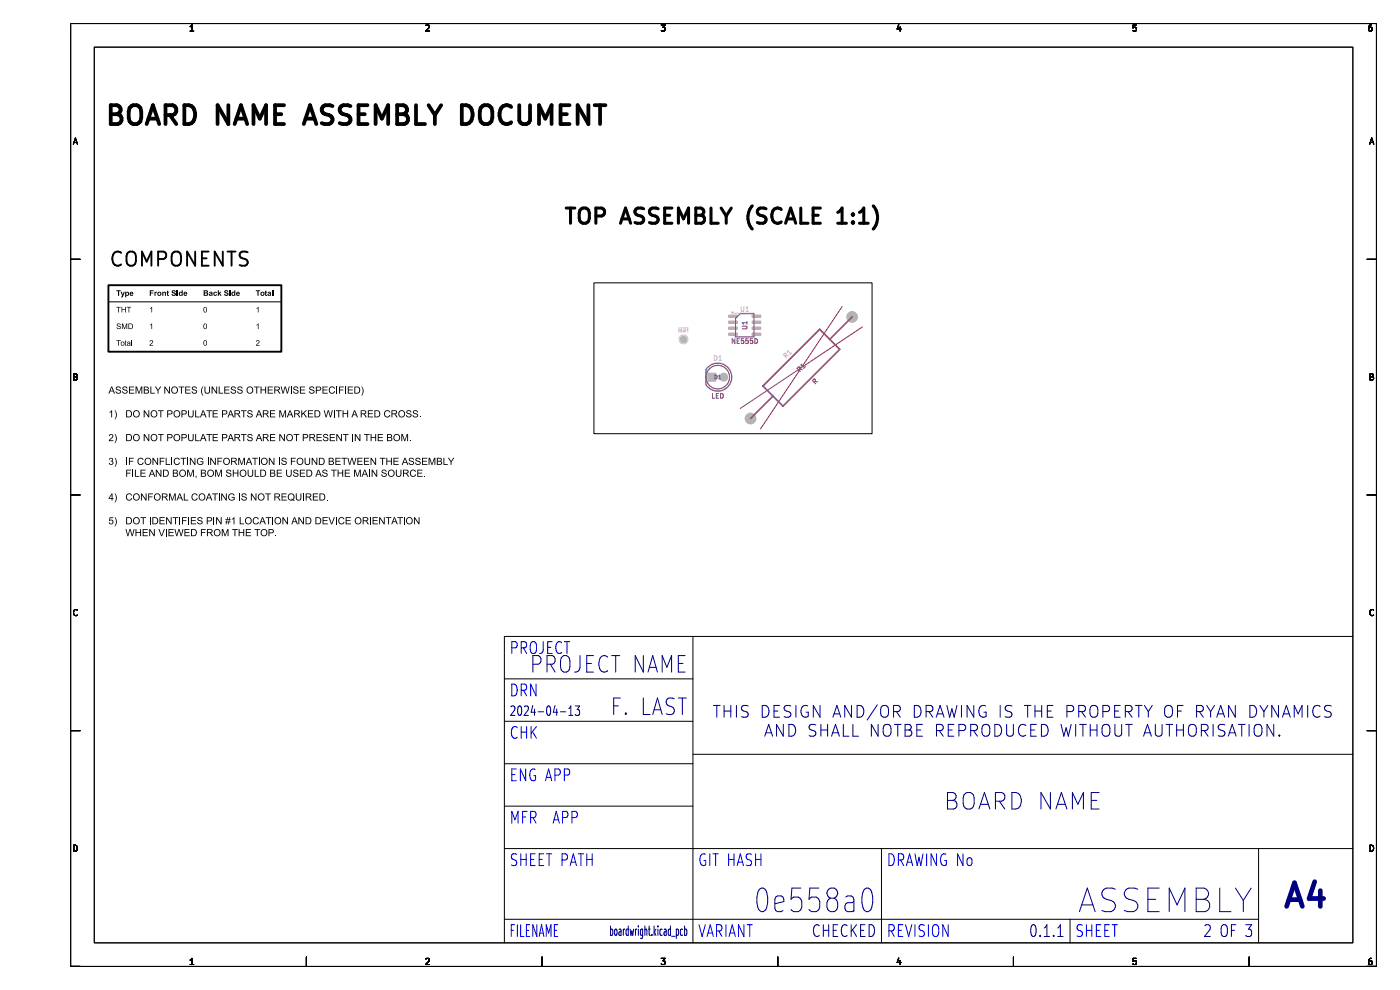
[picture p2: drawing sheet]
<svg xmlns="http://www.w3.org/2000/svg" width="297mm" height="210mm" viewBox="0 0 297 210" stroke-linecap="round" stroke-linejoin="round" font-family="sans-serif">
<defs><g id="words">
<g font-size="6.7" fill="#fff">
<text x="233.9" y="194">ASSEMBLY</text>
<text x="273" y="192.5">A4</text>
</g>
<g font-size="5.3" fill="#fff">
<text x="22" y="26.5">BOARD NAME ASSEMBLY DOCUMENT</text>
<text x="163.5" y="194">0e558a0</text>
</g>
<text font-size="4.7" fill="#fff" x="203" y="171.8">BOARD NAME</text>
<text font-size="4.3" fill="#fff" x="122.3" y="47.5">TOP ASSEMBLY (SCALE 1:1)</text>
<g font-size="4" fill="#fff">
<text x="23" y="56.5">COMPONENTS</text>
<text x="117.1" y="143">PROJECT NAME</text>
<text x="129.1" y="152">F. LAST</text>
</g>
<text font-size="3.3" fill="#fff" x="108.6" y="154.3">THIS DESIGN AND/OR DRAWING IS THE PROPERTY OF RYAN DYNAMICSAND SHALL NOTBE REPRODUCED WITHOUT A</text>
<g font-size="2.7" fill="#fff">
<text x="108" y="138.5">PROJECT</text>
<text x="108" y="147.5">DRN</text>
<text x="108" y="156.5">CHK</text>
<text x="108" y="165.5">ENG APP</text>
<text x="108" y="174.5">MFR APP</text>
<text x="108" y="183.5">SHEET PATH</text>
<text x="148" y="183.5">GIT HASH</text>
<text x="188" y="183.5">DRAWING No</text>
<text x="148" y="198.8">VARIANT</text>
<text x="174.8" y="198.8">CHECKED</text>
<text x="188" y="198.8">REVISION</text>
<text x="218" y="198.8">0.1.1</text>
<text x="228" y="198.8">SHEET</text>
<text x="256.4" y="198.8">2 OF 3</text>
</g>
<g font-size="2" fill="#fff">
<text x="108" y="152">2024-04-13</text>
<text x="108" y="198.8">FILENAME</text>
</g>
<g font-size="1.7" fill="#fff">
<text x="40" y="6.6">1</text>
<text x="90" y="6.6">2</text>
<text x="140" y="6.6">3</text>
<text x="190" y="6.6">4</text>
<text x="240" y="6.6">5</text>
<text x="290" y="6.6">6</text>
<text x="15.5" y="30.6">A</text>
<text x="290.5" y="30.6">A</text>
<text x="15.5" y="80.6">B</text>
<text x="290.5" y="80.6">B</text>
<text x="15.5" y="130.6">C</text>
<text x="290.5" y="130.6">C</text>
<text x="15.5" y="180.6">D</text>
<text x="290.5" y="180.6">D</text>
<text x="40" y="204.7">1</text>
<text x="90" y="204.7">2</text>
<text x="140" y="204.7">3</text>
<text x="190" y="204.7">4</text>
<text x="240" y="204.7">5</text>
<text x="290" y="204.7">6</text>
</g>
<g font-size="1.3" fill="#fff">
<text x="157.2" y="66.1">U1</text>
<text x="158.5" y="69.8" transform="rotate(-90 158.5 69.8)">U1</text>
<text x="151.5" y="76.5">D1</text>
<text x="155.6" y="72.9">NE555D</text>
<text x="166.9" y="76" transform="rotate(-45 166.9 76)">R1</text>
<text x="169.8" y="78.9" transform="rotate(-45 169.8 78.9)">R1</text>
<text x="173" y="81.6" transform="rotate(-45 173 81.6)">R</text>
<text x="151.1" y="84.5">LED</text>
<text x="129.1" y="198.5">boardwright.kicad_pcb</text>
</g>
<text font-size="1.1" fill="#fff" x="151.6" y="80.4">D1</text>
</g></defs>
<path d="M126 60h59v32h-59z" fill="none" stroke="#000" stroke-width=".21"/>
<g fill="#eedab5">
<circle cx="159.2" cy="88.8" r="1.2"/>
<circle cx="180.8" cy="67.2" r="1.2"/>
<circle cx="153.5" cy="80" r=".9"/>
<circle cx="145" cy="72" r=".75"/>
</g>
<g fill="#eedab5">
<path d="M150.1 79.1h1.8v1.8h-1.8z" fill-rule="evenodd"/>
<path d="M154.6 66.8h1.8l.1 .5-1.9 .1z" fill-rule="evenodd"/>
<path d="M154.6 68.1h1.8l.1 .5-1.9 .1z" fill-rule="evenodd"/>
<path d="M154.6 69.4l1.8-.1 .1 .5-1.9 .1z" fill-rule="evenodd"/>
<path d="M154.6 70.6h1.8l.1 .5-1.9 .1z" fill-rule="evenodd"/>
<path d="M159.5 70.6h1.9v.5l-1.8 .1z" fill-rule="evenodd"/>
<path d="M159.5 69.4l1.9-.1v.5l-1.8 .1z" fill-rule="evenodd"/>
<path d="M159.5 68.1h1.9v.5l-1.8 .1z" fill-rule="evenodd"/>
<path d="M159.5 66.8h1.9v.5l-1.8 .1z" fill-rule="evenodd"/>
</g>
<g fill="#fff">
<circle cx="159.2" cy="88.8" r=".6"/>
<circle cx="180.8" cy="67.2" r=".6"/>
<circle cx="151" cy="80" r=".45"/>
<circle cx="153.5" cy="80" r=".45"/>
</g>
<g fill="#b9b9b9">
<circle cx="159.2" cy="88.8" r="1.25"/>
<circle cx="180.8" cy="67.2" r="1.25"/>
<circle cx="153.5" cy="80" r=".95"/>
<circle cx="145" cy="72" r=".8"/>
</g>
<g fill="#b9b9b9">
<path d="M150.1 79.1h1.8v1.8h-1.8z" fill-rule="evenodd"/>
<path d="M154.6 66.8h1.8l.1 .5-1.9 .1z" fill-rule="evenodd"/>
<path d="M154.6 68.1l1.8-.1 .1 .6-1.9 .1z" fill-rule="evenodd"/>
<path d="M154.6 69.3h1.8l.1 .6-1.9 .1z" fill-rule="evenodd"/>
<path d="M154.6 70.6h1.8l.1 .5-1.9 .1z" fill-rule="evenodd"/>
<path d="M159.5 70.6h1.9l.1 .5-1.9 .1z" fill-rule="evenodd"/>
<path d="M159.5 69.3h1.9l.1 .6-1.9 .1z" fill-rule="evenodd"/>
<path d="M159.5 68.1l1.9-.1 .1 .6-1.9 .1z" fill-rule="evenodd"/>
<path d="M159.5 66.8h1.9l.1 .5-1.9 .1z" fill-rule="evenodd"/>
</g>
<g fill="#e1a98e">
<path d="M154.6 66.8h1.8l.1 .5-1.9 .1z" fill-rule="evenodd"/>
<path d="M154.6 68.1h1.8l.1 .5-1.9 .1z" fill-rule="evenodd"/>
<path d="M154.6 69.4l1.8-.1 .1 .5-1.9 .1z" fill-rule="evenodd"/>
<path d="M154.6 70.6h1.8l.1 .5-1.9 .1z" fill-rule="evenodd"/>
<path d="M159.5 70.6h1.9v.5l-1.8 .1z" fill-rule="evenodd"/>
<path d="M159.5 69.4l1.9-.1v.5l-1.8 .1z" fill-rule="evenodd"/>
<path d="M159.5 68.1h1.9v.5l-1.8 .1z" fill-rule="evenodd"/>
<path d="M159.5 66.8h1.9v.5l-1.8 .1z" fill-rule="evenodd"/>
</g>
<path d="M151.5 75.4a.51 .51 0 0 1 .6 .5 .51 .51 0 0 1-.6 .5zM152.5 75.7l.3-.3v1M152.5 76.4h.6M166.5 75.6l.3-.4-.2-.3-.4 .3 .7 .7M166.7 75.4l.6 .1M167.1 74.8v-.4l.7 .7M168 74.9l-.4 .4" fill="none" stroke="#db9de1" stroke-width=".21"/>
<g fill="#db9de1">
<path d="M144.8 69.7h.2l.1 .2h-.3z" fill-rule="evenodd"/>
<path d="M143.9 69.4h2.1v1.1h-2.1v-.9l.3 .1 .1 .7v-.7l.3-.1 .1 .8 .1-.3 .3-.1 .1-.2h.4v.5l-.2 .1h.5l-.2-.1v-.8l-.5 .3-.2-.3-1.1 .1z" fill-rule="evenodd"/>
</g>
<g fill="none" stroke="#db9de1" stroke-width=".21">
<path d="M150.1 77.9a3 3 0 0 1 4.4 .1 3 3 0 0 1-.4 4.4 3 3 0 0 1-4.4-.8v-3.2zM155.9 66.5h4.2M155.9 71.5h4.2M157.2 65.1v.8l.2 .2 .4-.2v-.8M158.2 66.1h.6M158.2 65.3l.3-.2v1M173.9 69.7l4.4 4.4-12.2 12.2-4.4-4.4zM179.8 68.2l-3.7 3.7M163.9 84.1l-3.7 3.7"/>
<circle cx="145" cy="72" r=".95"/>
<circle cx="152.3" cy="80" r="2.5"/>
</g>
<path d="M155.2 66.2h.4l-.2 .3z" fill="#db9de1" stroke="#db9de1" stroke-width=".21"/>
<g fill="none" stroke="#744679" stroke-width=".21">
<path d="M150.1 78a2.95 2.95 0 0 1 4.4 0 2.95 2.95 0 0 1-.5 4.4 2.95 2.95 0 0 1-4.2-.8v-3.2zM151.7 79.6a.4 .4 0 0 1 .4 .4 .4 .4 0 0 1-.4 .4zM152.4 79.8l.3-.2v.8M155.9 71.9v1l-.6-1v1M156.4 72.3h.3M156.9 71.9h-.5v1h.5M157 66.5h3v4.9h-3.9v-3.9zM157.5 69.2h.8l.2 .2-.2 .4h-.8M157.8 71.9h-.5l-.1 .4h.5l.1 .5h-.6M158.5 68.2v.6M158.5 68.5h-1l.2 .3M158.7 71.9h-.5v.4h.5v.5h-.5"/>
<path d="M159.7 71.9h-.5l-.1 .4h.5l.1 .5h-.6M160.1 71.9a.5 .5 0 0 1 .6 .5 .5 .5 0 0 1-.6 .5zM169.5 78.5l.3-.4-.3-.3-.4 .3 .7 .7M169.6 78.3l.6 .1M170 77.7v-.4l.7 .7M170.9 77.8l-.4 .4M173.9 69.8l4.3 4.3zM180.7 67.2l-4.7 4.8zM151.2 83.5v1h.4M152 83.9h.3M152.4 83.5h-.4v1h.4M152.4 80.4h.5"/>
<path d="M152.9 83.5a.51 .51 0 0 1 .5 .5 .51 .51 0 0 1-.5 .5zM161.8 81.9l12.1-12.1zM161.8 81.9l4.3 4.3zM164 84l-4.8 4.8zM166.1 86.1l12.1-12zM172.7 81.1l.3-.4-.2-.3-.5 .3 .7 .7M172.9 80.9l.5 .1"/>
<circle cx="152.3" cy="80" r="2.5"/>
</g>
<g fill="none" stroke="#000" stroke-width=".4">
<path d="M25.7 53.7a1.12 1.12 0 0 0-1.3-.2 1.12 1.12 0 0 0-.6 1.2 1.27 1.27 0 0 0 .4 1.3 1.27 1.27 0 0 0 1.3 .2l.2-.1M27.3 53.5a1 1 0 0 1 1-.1 1 1 0 0 1 .5 1v1a1 1 0 0 1-1 1 1 1 0 0 1-1-1v-1l.2-.6zM30.1 56.4v-3l1 2.1 1-2.1v3M33.5 54.9h1.2a.81 .81 0 0 0 .6-.7 .81 .81 0 0 0-.6-.8h-1.2v3M36.8 53.5a1 1 0 0 1 1.1-.1 1 1 0 0 1 .5 1v1a1 1 0 0 1-1 1 1 1 0 0 1-1-1v-1l.1-.6zM41.4 53.4v3l-1.7-3v3M42.8 54.8h1M44.3 53.4h-1.5v3h1.5M47.3 53.4v3l-1.8-3v3M48.3 53.4h1.7M49.1 53.4v3M52.5 53.5l-1.1-.1a.73 .73 0 0 0-.6 .7 .73 .73 0 0 0 .6 .7 1.1 1.1 0 0 1 1.1 .7 .77 .77 0 0 1-.5 .9l-1.2-.2"/>
<path d="M23 60.5h36.7v14.1h-36.7z"/>
</g>
<g fill="#000">
<path d="M24.9 68.7l.5-.1 .2 .3-.1 .1a.25 .25 0 0 0-.3-.3 .25 .25 0 0 0-.1 .4h.1a.41 .41 0 0 1 .4 .6 .41 .41 0 0 1-.7 0l-.2-.3h.2a.27 .27 0 0 0 .3 .3 .27 .27 0 0 0 .2-.4l-.6-.2z" fill-rule="evenodd"/>
<path d="M24.7 61.6h.9v.2h-.3v1h-.3v-1h-.3z" fill-rule="evenodd"/>
<path d="M24.7 72.2h.9v.1h-.4v1h-.1v-1h-.4z" fill-rule="evenodd"/>
<path d="M24.7 65.1h.9v.1h-.4v1.1h-.1v-1.1h-.4z" fill-rule="evenodd"/>
<path d="M25.6 61.9h.2l.2 .6 .2-.6h.3l-.6 1.2h-.2v-.2l.2-.1z" fill-rule="evenodd"/>
<path d="M25.8 65.1h.1v.5h.7v-.5h.1v1.2h-.1v-.6h-.7v.6h-.1z" fill-rule="evenodd"/>
<path d="M25.9 68.6h.2l.3 1 .4-1h.2v1.2h-.2v-1l-.3 1h-.1l-.4-1v1h-.1z" fill-rule="evenodd"/>
<path d="M25.7 72.6a.42 .42 0 0 1 .7 0 .42 .42 0 0 1-.2 .7 .42 .42 0 0 1-.6-.4h.2a.26 .26 0 0 0 .3 .2 .26 .26 0 0 0 .1-.4 .26 .26 0 0 0-.4 .1l-.2 .1z" fill-rule="evenodd"/>
<path d="M26.5 72.3l.2-.1v.3h.1l-.1 .1v.5l.1 .2h-.3l-.1-.7z" fill-rule="evenodd"/>
<path d="M26.6 61.9h.2v.1a.39 .39 0 0 1 .5 .1 .39 .39 0 0 1 0 .5 .39 .39 0 0 1-.5 0v.5h-.2v-.8h.2v.2a.21 .21 0 0 0 .3 0 .21 .21 0 0 0 0-.3 .21 .21 0 0 0-.3 .1h-.2z" fill-rule="evenodd"/>
<path d="M26.9 65.1h.9v.1h-.4v1.1h-.1v-1.1h-.4z" fill-rule="evenodd"/>
<path d="M27 72.5h.6l.1 .8h-.6l-.2-.2h.2a.2 .2 0 0 0 .2 .1 .2 .2 0 0 0 .1-.3l-.5 .2 .2-.2 .4-.1-.1-.2-.5 .1z" fill-rule="evenodd"/>
<path d="M27.2 68.6h.4a.59 .59 0 0 1 .6 .6 .59 .59 0 0 1-.5 .6h-.5v-.1h.4a.46 .46 0 0 0 .5-.5 .46 .46 0 0 0-.5-.4h-.2v.9h-.2z" fill-rule="evenodd"/>
<path d="M27.9 72.2h.1v1.1h-.1z" fill-rule="evenodd"/>
<path d="M27.6 62l.5-.1 .2 .5-.6 .1 .2 .1 .4-.1a.41 .41 0 0 1-.5 .3 .41 .41 0 0 1-.3-.5h.6l-.2-.3-.4 .3z" fill-rule="evenodd"/>
<path d="M31.8 61.6h.8v.2h-.6v.3h.5v.2h-.5v.5h-.2z" fill-rule="evenodd"/>
<path d="M31.8 68.9l.5-.3v1.2h-.2v-.9l-.3 .2z" fill-rule="evenodd"/>
<path d="M31.8 65.4l.5-.3v1.2h-.2v-.9l-.3 .1z" fill-rule="evenodd"/>
<path d="M31.8 72.2a.41 .41 0 0 1 .7 .2 .41 .41 0 0 1-.4 .6l-.2 .2h.6v.1h-.8l.4-.5a.25 .25 0 0 0 .3-.3 .25 .25 0 0 0-.3-.2 .25 .25 0 0 0-.2 .2h-.2z" fill-rule="evenodd"/>
<path d="M32.8 61.9l.2 .1 .3-.1v.2h-.3v.7h-.2z" fill-rule="evenodd"/>
<path d="M33.5 62a.45 .45 0 0 1 .7 .1 .45 .45 0 0 1-.3 .6 .45 .45 0 0 1-.5-.4h.2a.22 .22 0 0 0 .3 .2 .22 .22 0 0 0 .1-.4 .22 .22 0 0 0-.4 .1l-.2 .1z" fill-rule="evenodd"/>
<path d="M34.4 61.9l.7 .1 .1 .8h-.2v-.7l-.2-.1-.1 .2-.1 .6h-.2z" fill-rule="evenodd"/>
<path d="M35.4 61.7l.3-.1v.3h.1l-.1 .5 .1 .3h-.3l-.2-.6z" fill-rule="evenodd"/>
<path d="M36.5 61.7l.5-.1 .3 .2v.1h-.2l-.4-.1 .1 .2a.45 .45 0 0 1 .5 .3 .45 .45 0 0 1-.3 .6 .45 .45 0 0 1-.6-.3v-.2h.2a.22 .22 0 0 0 .2 .2 .22 .22 0 0 0 .2-.3l-.5-.2z" fill-rule="evenodd"/>
<path d="M37.5 61.6h.3v.2h-.3z" fill-rule="evenodd"/>
<path d="M37.5 61.9h.3v.9h-.3z" fill-rule="evenodd"/>
<path d="M38 62l.3-.1 .2 .1v-.4h.3v1.2h-.2v-.2l-.4 .1-.3-.4h.3v.2a.2 .2 0 0 0 .3 0 .2 .2 0 0 0 0-.3 .2 .2 0 0 0-.3 0l-.3 .1z" fill-rule="evenodd"/>
<path d="M39 62l.6-.1 .1 .5-.5 .1 .1 .1 .4-.1a.41 .41 0 0 1-.5 .3 .41 .41 0 0 1-.3-.5h.6l-.2-.3-.4 .3z" fill-rule="evenodd"/>
<path d="M43.3 72.3l.1-.1a.59 .59 0 0 1 .5 .6 .59 .59 0 0 1-.5 .5l-.2-.4 .1-.2a.3 .3 0 0 0 0 .5 .3 .3 0 0 0 .4 0 .3 .3 0 0 0 .1-.5 .3 .3 0 0 0-.1-.4 .3 .3 0 0 0-.4 0 .3 .3 0 0 0 0 .4h-.2z" fill-rule="evenodd"/>
<path d="M43.3 68.7l.1-.1a.59 .59 0 0 1 .5 .6 .59 .59 0 0 1-.5 .6l-.2-.4 .1-.2a.3 .3 0 0 0 0 .4 .3 .3 0 0 0 .4 0 .3 .3 0 0 0 .1-.4 .3 .3 0 0 0-.1-.4 .3 .3 0 0 0-.4 0 .3 .3 0 0 0 0 .4h-.2z" fill-rule="evenodd"/>
<path d="M43.3 65.2l.1-.1a.59 .59 0 0 1 .5 .6 .59 .59 0 0 1-.5 .6l-.2-.5 .1-.1a.3 .3 0 0 0 0 .4 .3 .3 0 0 0 .4 0 .3 .3 0 0 0 .1-.4 .3 .3 0 0 0-.1-.4 .3 .3 0 0 0-.4 0 .3 .3 0 0 0 0 .4h-.2z" fill-rule="evenodd"/>
<path d="M43.2 61.6h.8l.1 .3-.1 .2a.32 .32 0 0 1 .2 .4 .32 .32 0 0 1-.4 .2l-.6 .1v-.2l.6-.1 .1-.1-.1-.1-.4-.1v.4h-.2v-.6l.7-.1-.5-.1v.2h-.2z" fill-rule="evenodd"/>
<path d="M44.4 62h.6l.1 .8-.7-.1-.1-.2 .4 .1 .2-.2-.6 .1 .6-.3-.1-.1h-.4z" fill-rule="evenodd"/>
<path d="M45.4 62l.4-.1 .2 .2h-.2a.22 .22 0 0 0-.3 .1 .22 .22 0 0 0 0 .3 .22 .22 0 0 0 .3-.1l.3 .1a.44 .44 0 0 1-.7 .2 .44 .44 0 0 1 0-.7z" fill-rule="evenodd"/>
<path d="M46.2 61.6h.2v.6l.3-.3h.3l-.3 .3 .3 .6h-.2l-.3-.4-.1 .4h-.2z" fill-rule="evenodd"/>
<path d="M47.7 61.7l.4-.1 .3 .2 .1 .1h-.3l-.3-.1v.2a.45 .45 0 0 1 .6 .3 .45 .45 0 0 1-.4 .6 .45 .45 0 0 1-.5-.3l-.1-.2h.3a.22 .22 0 0 0 .2 .2 .22 .22 0 0 0 .1-.3l-.5-.2z" fill-rule="evenodd"/>
<path d="M48.7 61.6h.2v.2h-.2z" fill-rule="evenodd"/>
<path d="M48.7 61.9h.2v.9h-.2z" fill-rule="evenodd"/>
<path d="M49.2 62l.2-.1 .3 .1v-.4h.2v1.2h-.2v-.2l-.4 .1-.2-.4h.2v.2a.2 .2 0 0 0 .3 0 .2 .2 0 0 0 0-.3 .2 .2 0 0 0-.3 0l-.2 .1z" fill-rule="evenodd"/>
<path d="M50.2 62l.5-.1 .2 .5-.6 .1 .2 .1 .4-.1a.41 .41 0 0 1-.6 .3 .41 .41 0 0 1-.2-.5h.6l-.2-.3-.4 .3z" fill-rule="evenodd"/>
<path d="M54.3 61.6h.9v.2h-.3v1h-.3v-1h-.3z" fill-rule="evenodd"/>
<path d="M54.4 68.9l.4-.3v1.2h-.1v-.9l-.3 .2z" fill-rule="evenodd"/>
<path d="M54.4 65.4l.4-.3v1.2h-.1v-.9l-.3 .1z" fill-rule="evenodd"/>
<path d="M54.4 72.2a.41 .41 0 0 1 .7 .2 .41 .41 0 0 1-.4 .6l-.2 .2h.6v.1h-.8l.4-.5a.25 .25 0 0 0 .3-.3 .25 .25 0 0 0-.3-.2 .25 .25 0 0 0-.2 .2h-.2z" fill-rule="evenodd"/>
<path d="M55.4 62a.45 .45 0 0 1 .7 .1 .45 .45 0 0 1-.3 .6 .45 .45 0 0 1-.6-.4h.3a.22 .22 0 0 0 .3 .2 .22 .22 0 0 0 0-.4 .22 .22 0 0 0-.3 .1l-.3 .1z" fill-rule="evenodd"/>
<path d="M56.3 61.7l.2-.1v.3h.1l-.1 .5 .1 .3h-.3l-.2-.6z" fill-rule="evenodd"/>
<path d="M56.8 62h.6l.1 .8-.7-.1-.1-.2 .4 .1 .2-.2-.6 .1 .6-.3-.1-.1h-.4z" fill-rule="evenodd"/>
<path d="M57.7 61.6h.2v1.2h-.2z" fill-rule="evenodd"/>
<path d="M23.3 97.2a.4 .4 0 0 1 .6 0 .4 .4 0 0 1-.1 .6 .47 .47 0 0 1 0 .8 .47 .47 0 0 1-.7-.4h.2a.3 .3 0 0 0 .3 .3 .3 .3 0 0 0 .3-.4 .3 .3 0 0 0-.4-.2v-.2a.26 .26 0 0 0 .3-.2 .26 .26 0 0 0-.3-.3 .26 .26 0 0 0-.2 .3h-.2z" fill-rule="evenodd"/>
<path d="M23.2 87.4l.6-.4v1.5h-.2v-1.1l-.4 .2z" fill-rule="evenodd"/>
<path d="M23.2 92.2a.48 .48 0 0 1 .8 0 .48 .48 0 0 1-.2 .8l-.5 .4h.8v.2h-1l.5-.7a.32 .32 0 0 0 .3-.3 .32 .32 0 0 0-.3-.4 .32 .32 0 0 0-.3 .3h-.2z" fill-rule="evenodd"/>
<path d="M23.6 82h.2l.6 1.5h-.2l-.2-.5h-.6l-.2 .5h-.2l.2-.6h.7l-.2-.7-.3 .7h-.2z" fill-rule="evenodd"/>
<path d="M24.3 87a1.22 1.22 0 0 1 0 2l.3-1z" fill-rule="evenodd"/>
<path d="M24.3 92.1a1.22 1.22 0 0 1 0 1.9l.3-1z" fill-rule="evenodd"/>
<path d="M24.3 97.1a1.23 1.23 0 0 1 0 2l.3-1z" fill-rule="evenodd"/>
<path d="M24.7 82.1l.7-.1 .2 .3-.1 .1a.32 .32 0 0 0-.4-.3 .32 .32 0 0 0-.3 .4l.3 .1a.51 .51 0 0 1 .5 .7 .51 .51 0 0 1-.8 .2l-.3-.4 .2-.1a.37 .37 0 0 0 .4 .4 .37 .37 0 0 0 .3-.5l-.8-.3z" fill-rule="evenodd"/>
<path d="M26.1 82.1l.7-.1 .2 .3-.1 .1a.32 .32 0 0 0-.4-.3 .32 .32 0 0 0-.3 .4l.3 .1a.51 .51 0 0 1 .5 .7 .51 .51 0 0 1-.8 .2l-.3-.4 .2-.1a.37 .37 0 0 0 .4 .4 .37 .37 0 0 0 .3-.5l-.8-.3z" fill-rule="evenodd"/>
<path d="M26.8 97.1h.2v1.5h-.2z" fill-rule="evenodd"/>
<path d="M27.4 97.1h1v.2h-.8v.5h.7v.1h-.7v.7h-.2z" fill-rule="evenodd"/>
<path d="M27.4 82h1.1v.2h-.9v.4h.8v.2h-.8v.5h.9v.2h-1.1z" fill-rule="evenodd"/>
<path d="M26.8 87h.5a.75 .75 0 0 1 .7 .8 .75 .75 0 0 1-.7 .7h-.5v-.1h.5a.58 .58 0 0 0 .5-.6 .58 .58 0 0 0-.5-.6h-.3v1.2h-.2z" fill-rule="evenodd"/>
<path d="M26.8 92.1h.5a.75 .75 0 0 1 .7 .7 .75 .75 0 0 1-.7 .8h-.5v-.2h.5a.58 .58 0 0 0 .5-.6 .58 .58 0 0 0-.5-.6h-.3v1.2h-.2z" fill-rule="evenodd"/>
<path d="M28.1 99.6h.2v1.5h-.2z" fill-rule="evenodd"/>
<path d="M28.8 82h.3l.4 1.3 .4-1.3h.3v1.5h-.2v-1.3l-.4 1.3h-.2l-.5-1.3v1.3h-.1z" fill-rule="evenodd"/>
<path d="M28.4 87.2a.74 .74 0 0 1 1.2 .1 .74 .74 0 0 1-.4 1.1 .74 .74 0 0 1-1-.6h.2a.57 .57 0 0 0 .9 .5 .57 .57 0 0 0 0-1l-.6-.1-.2 .3-.1 .3h-.2z" fill-rule="evenodd"/>
<path d="M28.4 92.3a.74 .74 0 0 1 1.2 .1 .74 .74 0 0 1-.4 1.1 .74 .74 0 0 1-1-.7h.2a.57 .57 0 0 0 .9 .5 .57 .57 0 0 0 0-.9l-.6-.1-.2 .2-.1 .3h-.2z" fill-rule="evenodd"/>
<path d="M29.4 97.3l.7-.2 .3 .3-.1 .2a.53 .53 0 0 0-.8-.2 .53 .53 0 0 0-.1 .8l.4 .3 .3-.1 .2-.3h.2a.74 .74 0 0 1-1.2 .4 .74 .74 0 0 1 .1-1.2z" fill-rule="evenodd"/>
<path d="M30.5 87h.2l.8 1.2v-1.2h.2v1.5h-.2l-.8-1.1v1.1h-.2z" fill-rule="evenodd"/>
<path d="M30.5 92.1h.2l.8 1.2v-1.2h.2v1.5h-.2l-.8-1.2v1.2h-.2z" fill-rule="evenodd"/>
<path d="M30.5 82l1 .1 .1 .3-.2 .3 .2 .3a.45 .45 0 0 1-.5 .5h-.6v-.2l.9-.1-.1-.4h-.6v.5h-.2v-.7h.5a.24 .24 0 0 0 .4-.1 .24 .24 0 0 0-.3-.3h-.4v.4h-.2z" fill-rule="evenodd"/>
<path d="M30.9 97.3a.74 .74 0 0 1 1.1 .1 .74 .74 0 0 1-.4 1.1 .74 .74 0 0 1-.9-.6h.2a.57 .57 0 0 0 .8 .5 .57 .57 0 0 0 0-1l-.5-.1-.3 .2v.4h-.2z" fill-rule="evenodd"/>
<path d="M31.9 82h.2v1.3h.7v.2h-.9z" fill-rule="evenodd"/>
<path d="M32.4 97.1h.2l.7 1.2v-1.2h.2v1.5h-.2l-.8-1.2v1.2h-.1z" fill-rule="evenodd"/>
<path d="M32.1 87.2a.74 .74 0 0 1 1.2 .1 .74 .74 0 0 1-.4 1.1 .74 .74 0 0 1-1-.6h.3a.57 .57 0 0 0 .8 .5 .57 .57 0 0 0 0-1l-.5-.1-.3 .3v.3h-.3z" fill-rule="evenodd"/>
<path d="M32.1 92.3a.74 .74 0 0 1 1.2 .1 .74 .74 0 0 1-.4 1.1 .74 .74 0 0 1-1-.7h.3a.57 .57 0 0 0 .8 .5 .57 .57 0 0 0 0-.9l-.5-.1-.3 .2v.3h-.3z" fill-rule="evenodd"/>
<path d="M32.8 82h.3l.4 .7 .5-.7h.2l-.6 .9v.6h-.2v-.6z" fill-rule="evenodd"/>
<path d="M33.9 97.1h1v.2h-.8v.5h.7v.1h-.7v.7h-.2z" fill-rule="evenodd"/>
<path d="M33.5 87h1.2v.2h-.5v1.3h-.2v-1.3h-.5z" fill-rule="evenodd"/>
<path d="M33.5 92.1h1.2v.1h-.5v1.4h-.2v-1.4h-.5z" fill-rule="evenodd"/>
<path d="M34.9 82h.2l.8 1.2v-1.2h.1v1.5h-.2l-.7-1.2v1.2h-.2z" fill-rule="evenodd"/>
<path d="M35.1 97.1h.2v1.3h.8v.2h-1z" fill-rule="evenodd"/>
<path d="M34.6 99.6h.5a.75 .75 0 0 1 .7 .8 .75 .75 0 0 1-.7 .7h-.5v-.1h.5a.58 .58 0 0 0 .5-.6 .58 .58 0 0 0-.5-.6h-.3v1.2h-.2z" fill-rule="evenodd"/>
<path d="M35.5 87h.5a.46 .46 0 0 1 .6 .5 .46 .46 0 0 1-.5 .4h-.4v.6h-.2v-.8h.7l.2-.2-.2-.3h-.5v.5h-.2z" fill-rule="evenodd"/>
<path d="M35.5 92.1h.5a.46 .46 0 0 1 .6 .4 .46 .46 0 0 1-.5 .5h-.4v.6h-.2v-.8h.7l.2-.3-.2-.2-.5-.1v.6h-.2z" fill-rule="evenodd"/>
<path d="M36.4 97.1h.2v1.5h-.2z" fill-rule="evenodd"/>
<path d="M36.5 82.2a.74 .74 0 0 1 1.2 .1 .74 .74 0 0 1-.4 1.1 .74 .74 0 0 1-1-.6h.2a.57 .57 0 0 0 .9 .5 .57 .57 0 0 0 0-1l-.6-.1-.2 .2-.1 .4h-.2z" fill-rule="evenodd"/>
<path d="M36.7 99.6l.9 .1 .1 .4-.2 .2 .3 .3a.45 .45 0 0 1-.6 .5h-.5v-.1l.9-.2-.1-.3-.6-.1v.6h-.2v-.7h.5a.24 .24 0 0 0 .3-.2 .24 .24 0 0 0-.2-.3h-.4v.5h-.2z" fill-rule="evenodd"/>
<path d="M37 87.2a.74 .74 0 0 1 1.2 .1 .74 .74 0 0 1-.4 1.1 .74 .74 0 0 1-1-.6h.2a.57 .57 0 0 0 .9 .5 .57 .57 0 0 0 0-1l-.6-.1-.2 .3-.1 .3h-.2z" fill-rule="evenodd"/>
<path d="M37 92.3a.74 .74 0 0 1 1.2 .1 .74 .74 0 0 1-.4 1.1 .74 .74 0 0 1-1-.7h.2a.57 .57 0 0 0 .9 .5 .57 .57 0 0 0 0-.9l-.6-.1-.2 .2-.1 .3h-.2z" fill-rule="evenodd"/>
<path d="M37 97.3l.8-.2 .3 .3-.1 .2a.53 .53 0 0 0-.8-.2 .53 .53 0 0 0-.1 .8l.4 .3 .3-.1 .2-.3h.2a.74 .74 0 0 1-1.2 .4 .74 .74 0 0 1 0-1.2z" fill-rule="evenodd"/>
<path d="M37.9 82h1.2v.2h-.5v1.3h-.2v-1.3h-.5z" fill-rule="evenodd"/>
<path d="M38.3 97.1h1.2v.2h-.5v1.3h-.2v-1.3h-.5z" fill-rule="evenodd"/>
<path d="M38.2 99.8a.74 .74 0 0 1 1.2 .1 .74 .74 0 0 1-.4 1.1 .74 .74 0 0 1-1-.6h.2a.57 .57 0 0 0 .9 .5 .57 .57 0 0 0 0-1l-.6-.1-.2 .3-.1 .3h-.2z" fill-rule="evenodd"/>
<path d="M38.5 87h.6a.46 .46 0 0 1 .5 .5 .46 .46 0 0 1-.5 .4h-.4v.6h-.2v-.8h.8l.1-.2-.1-.3h-.6v.5h-.2z" fill-rule="evenodd"/>
<path d="M38.5 92.1h.6a.46 .46 0 0 1 .5 .4 .46 .46 0 0 1-.5 .5h-.4v.6h-.2v-.8h.8l.1-.3-.1-.2-.6-.1v.6h-.2z" fill-rule="evenodd"/>
<path d="M39.3 82h1.1v.2h-.9v.4h.8v.2h-.8v.5h.9v.2h-1.1z" fill-rule="evenodd"/>
<path d="M39.7 97.1h.2v1.5h-.2z" fill-rule="evenodd"/>
<path d="M40.3 97.1h.2l.8 1.2v-1.2h.2v1.5h-.2l-.8-1.2v1.2h-.2z" fill-rule="evenodd"/>
<path d="M40.8 82.1l.7-.1 .3 .3-.2 .1a.32 .32 0 0 0-.4-.3 .32 .32 0 0 0-.2 .4l.2 .1a.51 .51 0 0 1 .6 .7 .51 .51 0 0 1-.9 .2l-.3-.4 .2-.1a.37 .37 0 0 0 .4 .4 .37 .37 0 0 0 .3-.5l-.7-.3z" fill-rule="evenodd"/>
<path d="M39.9 87h.2v.9a.4 .4 0 0 0 .4 .5 .4 .4 0 0 0 .4-.5v-.9h.2v.9a.59 .59 0 0 1-.6 .7 .59 .59 0 0 1-.6-.7z" fill-rule="evenodd"/>
<path d="M39.9 92.1h.2v.8a.4 .4 0 0 0 .4 .5 .4 .4 0 0 0 .4-.5v-.8h.2v.8a.59 .59 0 0 1-.6 .7 .59 .59 0 0 1-.6-.7z" fill-rule="evenodd"/>
<path d="M41.4 87h.2v1.4h.7v.1h-.9z" fill-rule="evenodd"/>
<path d="M41.4 92.1h.2v1.3h.7v.2h-.9z" fill-rule="evenodd"/>
<path d="M42 97.3l.7-.2 .3 .3 .1 .1-.2 .1a.58 .58 0 0 0-.8-.1 .58 .58 0 0 0-.1 .8 .58 .58 0 0 0 .9 .1v-.4h-.4v-.1h.6v.5a.81 .81 0 0 1-1.1 .1 .81 .81 0 0 1 0-1.2z" fill-rule="evenodd"/>
<path d="M43 82h.1l-.3 1.1 .3 .8-.3-.2-.2-.6 .1-.6z" fill-rule="evenodd"/>
<path d="M42.6 99.6l1 .2 .1 .3-.2 .2 .2 .3a.45 .45 0 0 1-.5 .5h-.6v-.1l.9-.2-.1-.3-.6-.1v.6h-.2v-.7h.5a.24 .24 0 0 0 .4-.2 .24 .24 0 0 0-.2-.3h-.5v.5h-.2z" fill-rule="evenodd"/>
<path d="M43 87h.2l.6 1.5h-.2l-.2-.4h-.6l-.2 .4h-.2l.3-.6h.7l-.3-.7-.2 .7h-.2z" fill-rule="evenodd"/>
<path d="M43 92.1h.2l.6 1.5h-.2l-.2-.5h-.6l-.2 .5h-.2l.3-.6h.7l-.3-.8-.2 .8h-.2z" fill-rule="evenodd"/>
<path d="M44.1 97.1h.1v1.5h-.1z" fill-rule="evenodd"/>
<path d="M43.8 87h1.2v.2h-.5v1.3h-.2v-1.3h-.5z" fill-rule="evenodd"/>
<path d="M43.8 92.1h1.2v.1h-.5v1.4h-.2v-1.4h-.5z" fill-rule="evenodd"/>
<path d="M43.4 82h.2v.9a.4 .4 0 0 0 .4 .4 .4 .4 0 0 0 .4-.4v-.9h.2v.9a.59 .59 0 0 1-.6 .6 .59 .59 0 0 1-.6-.6z" fill-rule="evenodd"/>
<path d="M44.6 97.1h.2l.8 1.2v-1.2h.2v1.5h-.2l-.8-1.2v1.2h-.2z" fill-rule="evenodd"/>
<path d="M44.2 99.8a.74 .74 0 0 1 1.1 .1 .74 .74 0 0 1-.4 1.1 .74 .74 0 0 1-.9-.6h.2a.57 .57 0 0 0 .8 .5 .57 .57 0 0 0 0-1l-.5-.1-.3 .3v.3h-.2z" fill-rule="evenodd"/>
<path d="M44.9 82h.2l.8 1.2v-1.2h.2v1.5h-.2l-.8-1.2v1.2h-.2z" fill-rule="evenodd"/>
<path d="M45.1 87h1.1v.2h-.9v.5h.8v.1h-.8v.6h.9v.1h-1.1z" fill-rule="evenodd"/>
<path d="M45.1 92.1h1.1v.1h-.9v.5h.8v.2h-.8v.5h.9v.2h-1.1z" fill-rule="evenodd"/>
<path d="M46.1 97.1h1v.2h-.8v.5h.7v.1h-.7v.7h-.2z" fill-rule="evenodd"/>
<path d="M46.4 82h.2v1.3h.7v.2h-.9z" fill-rule="evenodd"/>
<path d="M47.6 82h1.1v.2h-.9v.4h.8v.2h-.8v.5h.9v.2h-1.1z" fill-rule="evenodd"/>
<path d="M47.1 87h.6a.46 .46 0 0 1 .5 .5 .46 .46 0 0 1-.5 .4h-.4v.6h-.2v-.8h.8l.1-.2-.1-.3h-.6v.5h-.2z" fill-rule="evenodd"/>
<path d="M47.1 92.1h.6a.46 .46 0 0 1 .5 .4 .46 .46 0 0 1-.5 .5h-.4v.6h-.2v-.8h.8l.1-.3-.1-.2-.6-.1v.6h-.2z" fill-rule="evenodd"/>
<path d="M47.5 97.3a.74 .74 0 0 1 1.2 .1 .74 .74 0 0 1-.4 1.1 .74 .74 0 0 1-1-.6h.2a.57 .57 0 0 0 .9 .4 .57 .57 0 0 0-.1-1h-.5l-.3 .6h-.2z" fill-rule="evenodd"/>
<path d="M49.1 82.1l.7-.1 .2 .3-.1 .1a.32 .32 0 0 0-.4-.3 .32 .32 0 0 0-.2 .4l.2 .1a.51 .51 0 0 1 .6 .7 .51 .51 0 0 1-.9 .2l-.3-.4 .2-.1a.37 .37 0 0 0 .4 .4 .37 .37 0 0 0 .3-.5l-.7-.3z" fill-rule="evenodd"/>
<path d="M48.8 87h.2l.7 1.5h-.3l-.1-.4h-.7l-.1 .4h-.3l.3-.6h.7l-.3-.7-.2 .7h-.2z" fill-rule="evenodd"/>
<path d="M48.8 92.1h.2l.7 1.5h-.3l-.1-.5h-.7l-.1 .5h-.3l.3-.6h.7l-.3-.8-.2 .8h-.2z" fill-rule="evenodd"/>
<path d="M49 97.1h.7a.42 .42 0 0 1 .5 .4 .42 .42 0 0 1-.4 .4l.6 .7h-.3l-.4-.6h-.2h-.3v.6h-.2v-.8l1-.1a.25 .25 0 0 0 0-.3 .25 .25 0 0 0-.3-.1h-.5v.5h-.2z" fill-rule="evenodd"/>
<path d="M50.5 82.1l.7-.1 .2 .3-.1 .1a.32 .32 0 0 0-.4-.3 .32 .32 0 0 0-.2 .4l.2 .1a.51 .51 0 0 1 .6 .7 .51 .51 0 0 1-.9 .2l-.3-.4 .2-.1a.37 .37 0 0 0 .4 .4 .37 .37 0 0 0 .3-.5l-.7-.3z" fill-rule="evenodd"/>
<path d="M49.7 87h.7a.42 .42 0 0 1 .5 .4 .42 .42 0 0 1-.4 .5l.6 .6h-.3l-.4-.5-.2-.1h-.3v.6h-.2v-.8l1-.1a.25 .25 0 0 0 0-.3 .25 .25 0 0 0-.3-.1h-.5v.5h-.2z" fill-rule="evenodd"/>
<path d="M49.7 92.1h.7a.42 .42 0 0 1 .5 .3 .42 .42 0 0 1-.4 .5l.6 .7h-.3a.74 .74 0 0 0-.9-.7v.7h-.2v-.9l1-.1a.25 .25 0 0 0 0-.3 .25 .25 0 0 0-.3-.1h-.5v.5h-.2z" fill-rule="evenodd"/>
<path d="M50.5 97.1h.3l.5 1.3 .4-1.3h.3v1.5h-.2v-1.2l-.5 1.2h-.1l-.5-1.3v1.3h-.2z" fill-rule="evenodd"/>
<path d="M51.1 87h1.2v.2h-.5v1.3h-.2v-1.3h-.5z" fill-rule="evenodd"/>
<path d="M51.1 92.1h1.2v.1h-.5v1.4h-.2v-1.4h-.5z" fill-rule="evenodd"/>
<path d="M51 99.8a.74 .74 0 0 1 1.2 .1 .74 .74 0 0 1-.4 1.1 .74 .74 0 0 1-1-.6h.2a.57 .57 0 0 0 .9 .5 .57 .57 0 0 0 0-1l-.5-.1-.3 .3-.1 .3h-.2z" fill-rule="evenodd"/>
<path d="M52.6 87.2l.7-.1 .3 .3-.2 .1a.32 .32 0 0 0-.4-.4 .32 .32 0 0 0-.2 .5l.2 .1a.51 .51 0 0 1 .6 .6 .51 .51 0 0 1-.9 .2l-.3-.3 .2-.2a.37 .37 0 0 0 .4 .4 .37 .37 0 0 0 .3-.4l-.7-.3z" fill-rule="evenodd"/>
<path d="M52.6 92.2l.7-.1 .3 .3-.2 .1a.32 .32 0 0 0-.4-.4 .32 .32 0 0 0-.2 .5l.2 .1a.51 .51 0 0 1 .6 .7 .51 .51 0 0 1-.9 .1l-.3-.3 .2-.1a.37 .37 0 0 0 .4 .3 .37 .37 0 0 0 .3-.4l-.7-.3z" fill-rule="evenodd"/>
<path d="M52.5 82.2a.74 .74 0 0 1 1.2 .1 .74 .74 0 0 1-.4 1.1 .74 .74 0 0 1-1-.6h.2a.57 .57 0 0 0 .8 .5 .57 .57 0 0 0 .1-1l-.6-.1-.2 .2-.1 .4h-.2z" fill-rule="evenodd"/>
<path d="M52.5 99.6h.2v.9a.4 .4 0 0 0 .4 .5 .4 .4 0 0 0 .4-.5v-.9h.2v.9a.59 .59 0 0 1-.6 .7 .59 .59 0 0 1-.6-.7z" fill-rule="evenodd"/>
<path d="M52.7 97.1h.2l.6 1.5h-.2l-.2-.4h-.6l-.2 .4h-.2l.3-.6h.7l-.3-.7-.2 .7h-.2z" fill-rule="evenodd"/>
<path d="M53.5 97.1h1.2v.2h-.5v1.3h-.2v-1.3h-.5z" fill-rule="evenodd"/>
<path d="M53.9 82h1.2v.2h-.5v1.3h-.2v-1.3h-.5z" fill-rule="evenodd"/>
<path d="M54.9 97.1h.2v1.5h-.2z" fill-rule="evenodd"/>
<path d="M55.3 82h.2v.6h.8v-.6h.2v1.5h-.2v-.7h-.8v.7h-.2z" fill-rule="evenodd"/>
<path d="M54.8 87h.2l.7 1.5h-.3l-.1-.4h-.7l-.1 .4h-.2l.2-.6h.7l-.3-.7-.2 .7h-.2z" fill-rule="evenodd"/>
<path d="M54.8 92.1h.2l.7 1.5h-.3l-.1-.5h-.7l-.1 .5h-.2l.2-.6h.7l-.3-.8-.2 .8h-.2z" fill-rule="evenodd"/>
<path d="M55.2 99.6h.5a.75 .75 0 0 1 .8 .8 .75 .75 0 0 1-.7 .7h-.6v-.1h.5a.58 .58 0 0 0 .6-.6 .58 .58 0 0 0-.6-.6h-.3v1.2h-.2z" fill-rule="evenodd"/>
<path d="M55.5 97.3a.74 .74 0 0 1 1.2 .1 .74 .74 0 0 1-.4 1.1 .74 .74 0 0 1-1-.6h.2a.57 .57 0 0 0 .9 .5 .57 .57 0 0 0 0-1l-.5-.1-.3 .2-.1 .4h-.2z" fill-rule="evenodd"/>
<path d="M55.8 87h.6a.42 .42 0 0 1 .6 .4 .42 .42 0 0 1-.5 .5l.6 .6h-.3l-.4-.5-.2-.1h-.2v.6h-.2v-.8l.9-.1a.25 .25 0 0 0 0-.3 .25 .25 0 0 0-.3-.1h-.4v.5h-.2z" fill-rule="evenodd"/>
<path d="M55.8 92.1h.6a.42 .42 0 0 1 .6 .3 .42 .42 0 0 1-.5 .5l.6 .7h-.3a.74 .74 0 0 0-.8-.7v.7h-.2v-.9l.9-.1a.25 .25 0 0 0 0-.3 .25 .25 0 0 0-.3-.1h-.4v.5h-.2z" fill-rule="evenodd"/>
<path d="M56.8 82h1.1v.2h-.9v.4h.8v.2h-.8v.5h.9v.2h-1.1z" fill-rule="evenodd"/>
<path d="M57 97.1h.2l.8 1.2v-1.2h.2v1.5h-.2l-.8-1.2v1.2h-.2z" fill-rule="evenodd"/>
<path d="M57.3 87h1.1v.2h-.9v.5h.8v.1h-.8v.6h.9v.1h-1.1z" fill-rule="evenodd"/>
<path d="M57.3 92.1h1.1v.1h-.9v.5h.8v.2h-.8v.5h.9v.2h-1.1z" fill-rule="evenodd"/>
<path d="M57.3 99.6l.9 .1 .2 .4-.2 .2 .2 .3a.45 .45 0 0 1-.5 .5h-.6v-.1l.9-.2-.1-.3-.6-.1v.6h-.2v-.7h.5a.24 .24 0 0 0 .4-.2 .24 .24 0 0 0-.2-.3h-.5v.5h-.2z" fill-rule="evenodd"/>
<path d="M58.2 82h.7a.42 .42 0 0 1 .5 .3 .42 .42 0 0 1-.4 .5l.5 .7h-.2a.74 .74 0 0 0-.9-.7v.7h-.2v-.8l.9-.2a.25 .25 0 0 0 0-.2 .25 .25 0 0 0-.2-.1h-.5v.5h-.2z" fill-rule="evenodd"/>
<path d="M59.2 97.1h.2v1.5h-.2z" fill-rule="evenodd"/>
<path d="M59.3 87h.3l.4 1.3 .4-1.3h.3v1.5h-.2v-1.2l-.4 1.2h-.2l-.5-1.2v1.2h-.1z" fill-rule="evenodd"/>
<path d="M59.3 92.1h.2l.7 1.2v-1.2h.2v1.5h-.2l-.8-1.2v1.2h-.1z" fill-rule="evenodd"/>
<path d="M59.8 97.2l.7-.1 .3 .4-.2 .1a.32 .32 0 0 0-.4-.4 .32 .32 0 0 0-.2 .5h.3a.51 .51 0 0 1 .5 .7 .51 .51 0 0 1-.8 .2l-.3-.4 .1-.1a.37 .37 0 0 0 .4 .4 .37 .37 0 0 0 .4-.5l-.8-.3z" fill-rule="evenodd"/>
<path d="M59.5 82h.2l.3 1.3 .4-1.3h.2l.4 1.3 .3-1.3h.2l-.4 1.5h-.2l-.4-1.3-.4 1.3h-.2z" fill-rule="evenodd"/>
<path d="M60.9 92.3a.74 .74 0 0 1 1.2 .1 .74 .74 0 0 1-.4 1.1 .74 .74 0 0 1-1-.7h.2a.57 .57 0 0 0 .9 .5 .57 .57 0 0 0-.1-1h-.5l-.3 .5h-.2z" fill-rule="evenodd"/>
<path d="M61.7 82h.2v1.5h-.2z" fill-rule="evenodd"/>
<path d="M60.7 99.6h.2v.9a.4 .4 0 0 0 .4 .5 .4 .4 0 0 0 .4-.5v-.9h.2v.9a.59 .59 0 0 1-.6 .7 .59 .59 0 0 1-.6-.7z" fill-rule="evenodd"/>
<path d="M61.7 97.1h1v.2h-.8v.5h.7v.1h-.7v.7h-.2z" fill-rule="evenodd"/>
<path d="M62.3 82.1l.7-.1 .3 .3-.2 .1a.32 .32 0 0 0-.4-.3 .32 .32 0 0 0-.2 .4l.3 .1a.51 .51 0 0 1 .5 .7 .51 .51 0 0 1-.8 .2l-.3-.4 .1-.1a.37 .37 0 0 0 .4 .4 .37 .37 0 0 0 .4-.5l-.8-.3z" fill-rule="evenodd"/>
<path d="M61.4 87h.2l.6 1.5h-.2l-.2-.4h-.6l-.1 .4h-.3l.3-.6h.7l-.3-.7-.2 .7h-.2z" fill-rule="evenodd"/>
<path d="M62.3 92.1h1.2v.1h-.5v1.4h-.2v-1.4h-.5z" fill-rule="evenodd"/>
<path d="M62.4 87h.7a.42 .42 0 0 1 .5 .4 .42 .42 0 0 1-.4 .5l.5 .6h-.2l-.4-.5-.3-.1h-.2v.6h-.2v-.8l1-.1a.25 .25 0 0 0 0-.3 .25 .25 0 0 0-.3-.1h-.5v.5h-.2z" fill-rule="evenodd"/>
<path d="M63.6 82h1.1v.2h-.9v.4h.9v.2h-.9v.5h.9v.2h-1.1z" fill-rule="evenodd"/>
<path d="M63.1 97.3a.74 .74 0 0 1 1.2 .1 .74 .74 0 0 1-.4 1.1 .74 .74 0 0 1-1-.6h.2a.57 .57 0 0 0 .9 .5 .57 .57 0 0 0 0-1l-.6-.1-.2 .2-.1 .4h-.2z" fill-rule="evenodd"/>
<path d="M63.9 87h.2v.8l.8-.8h.2l-.6 .6 .7 .9h-.3l-.5-.7-.3 .2v.5h-.2z" fill-rule="evenodd"/>
<path d="M64.2 92.1h.6a.46 .46 0 0 1 .6 .4 .46 .46 0 0 1-.6 .5h-.4v.6h-.2v-.8h.8l.2-.3-.2-.2-.6-.1v.6h-.2z" fill-rule="evenodd"/>
<path d="M65.3 87h1.1v.2h-.9v.5h.9v.1h-.9v.6h.9v.1h-1.1z" fill-rule="evenodd"/>
<path d="M65.7 82.1l.7-.1 .3 .3-.2 .1a.32 .32 0 0 0-.4-.3 .32 .32 0 0 0-.2 .4l.2 .1a.51 .51 0 0 1 .6 .7 .51 .51 0 0 1-.9 .2l-.2-.4 .1-.1a.37 .37 0 0 0 .4 .4 .37 .37 0 0 0 .4-.5l-.8-.3z" fill-rule="evenodd"/>
<path d="M64.6 97.1h.2v.9a.4 .4 0 0 0 .4 .5 .4 .4 0 0 0 .4-.5v-.9h.2v.9a.59 .59 0 0 1-.6 .6 .59 .59 0 0 1-.6-.6z" fill-rule="evenodd"/>
<path d="M65 99.6h.5a.75 .75 0 0 1 .8 .8 .75 .75 0 0 1-.7 .7h-.6v-.1h.5a.58 .58 0 0 0 .5-.6 .58 .58 0 0 0-.5-.6h-.3v1.2h-.2z" fill-rule="evenodd"/>
<path d="M66.1 97.1h.2l.8 1.2v-1.2h.2v1.5h-.2l-.8-1.2v1.2h-.2z" fill-rule="evenodd"/>
<path d="M65.6 92.1h.7a.42 .42 0 0 1 .5 .3 .42 .42 0 0 1-.4 .5l.6 .7h-.3a.74 .74 0 0 0-.9-.7v.7h-.2v-.9l1-.1a.25 .25 0 0 0 0-.3 .25 .25 0 0 0-.3-.1h-.5v.5h-.2z" fill-rule="evenodd"/>
<path d="M67.2 92.1h1v.1h-.8v.5h.8v.2h-.8v.5h.9v.2h-1.1z" fill-rule="evenodd"/>
<path d="M66.7 87h.5a.75 .75 0 0 1 .8 .8 .75 .75 0 0 1-.7 .7h-.6v-.1h.5a.58 .58 0 0 0 .6-.6 .58 .58 0 0 0-.6-.6h-.3v1.2h-.2z" fill-rule="evenodd"/>
<path d="M67 82h.6a.46 .46 0 0 1 .6 .4 .46 .46 0 0 1-.6 .5h-.4v.6h-.2v-.8h.8l.1-.3-.1-.2h-.6v.5h-.2z" fill-rule="evenodd"/>
<path d="M67.6 97.1h.6a.76 .76 0 0 1 .7 .8 .76 .76 0 0 1-.7 .7h-.6v-.2h.6a.58 .58 0 0 0 .5-.5 .58 .58 0 0 0-.5-.6h-.4v1.1h-.2z" fill-rule="evenodd"/>
<path d="M68.4 82h1.1v.2h-.9v.4h.8v.2h-.8v.5h.9v.2h-1.1z" fill-rule="evenodd"/>
<path d="M68.7 92.2l.7-.1 .2 .3-.2 .1a.32 .32 0 0 0-.3-.4 .32 .32 0 0 0-.3 .5l.3 .1a.51 .51 0 0 1 .5 .7 .51 .51 0 0 1-.8 .1l-.3-.3 .2-.1a.37 .37 0 0 0 .4 .3 .37 .37 0 0 0 .3-.4l-.8-.3z" fill-rule="evenodd"/>
<path d="M68.7 87h.2l.3 1.3 .3-1.3h.3l.3 1.3 .3-1.3h.2l-.4 1.5h-.2l-.4-1.3-.3 1.3h-.2z" fill-rule="evenodd"/>
<path d="M70 92.1h1v.1h-.8v.5h.8v.2h-.8v.5h.9v.2h-1.1z" fill-rule="evenodd"/>
<path d="M69.7 97.1l1 .1 .1 .4-.2 .2 .3 .3a.45 .45 0 0 1-.6 .5h-.6v-.2l.9-.1-.1-.3-.6-.1v.5h-.2v-.7h.6a.24 .24 0 0 0 .3-.1 .24 .24 0 0 0-.2-.3h-.5v.4h-.2z" fill-rule="evenodd"/>
<path d="M70.8 87h.2v1.5h-.2z" fill-rule="evenodd"/>
<path d="M69.9 82.2l.8-.2 .3 .3-.1 .2a.53 .53 0 0 0-.8-.2 .53 .53 0 0 0-.1 .8l.4 .2h.3l.2-.3h.2a.74 .74 0 0 1-1.2 .4 .74 .74 0 0 1 0-1.2z" fill-rule="evenodd"/>
<path d="M71.1 97.1h1.1v.2h-.9v.5h.9v.1h-.9v.5h1v.2h-1.2z" fill-rule="evenodd"/>
<path d="M71.3 92.1h.2l.8 1.2v-1.2h.2v1.5h-.2l-.8-1.2v1.2h-.2z" fill-rule="evenodd"/>
<path d="M71.4 82h.2v1.5h-.2z" fill-rule="evenodd"/>
<path d="M71.3 87h1.2v.2h-.5v1.3h-.2v-1.3h-.5z" fill-rule="evenodd"/>
<path d="M71.9 82h1v.2h-.8v.4h.7v.2h-.7v.7h-.2z" fill-rule="evenodd"/>
<path d="M72.7 87h.2v.7h.8v-.7h.2v1.5h-.2v-.7h-.8v.7h-.2z" fill-rule="evenodd"/>
<path d="M72.4 97.1h1.2v.2h-.5v1.3h-.2v-1.3h-.5z" fill-rule="evenodd"/>
<path d="M73.2 82h.2v1.5h-.2z" fill-rule="evenodd"/>
<path d="M72.7 92.1h1.2v.1h-.5v1.4h-.2v-1.4h-.5z" fill-rule="evenodd"/>
<path d="M73.8 82h1.1v.2h-.9v.4h.8v.2h-.8v.5h.9v.2h-1.1z" fill-rule="evenodd"/>
<path d="M73.7 97.1h.2l.3 1.3 .3-1.3h.3l.3 1.3 .3-1.3h.2l-.4 1.5h-.2l-.3-1.3-.4 1.3h-.2z" fill-rule="evenodd"/>
<path d="M74.7 92.1h.2v1.5h-.2z" fill-rule="evenodd"/>
<path d="M75.3 92.1h.2l.8 1.2v-1.2h.2v1.5h-.2l-.8-1.2v1.2h-.2z" fill-rule="evenodd"/>
<path d="M75.8 97.1h1.1v.2h-.9v.5h.8v.1h-.8v.5h.9v.2h-1.1z" fill-rule="evenodd"/>
<path d="M75.2 82h.5a.75 .75 0 0 1 .7 .7 .75 .75 0 0 1-.7 .8h-.5v-.2h.5a.58 .58 0 0 0 .5-.6 .58 .58 0 0 0-.5-.5h-.3v1.1h-.2z" fill-rule="evenodd"/>
<path d="M75.1 87h.2l.6 1.5h-.2l-.2-.4h-.6l-.1 .4h-.3l.3-.6h.7l-.3-.7-.2 .7h-.2z" fill-rule="evenodd"/>
<path d="M76.6 82a1.23 1.23 0 0 1 0 1.9l.4-.9z" fill-rule="evenodd"/>
<path d="M77.2 97.1h1.1v.2h-.9v.5h.8v.1h-.8v.5h.9v.2h-1.1z" fill-rule="evenodd"/>
<path d="M76.5 87h.7a.42 .42 0 0 1 .5 .4 .42 .42 0 0 1-.4 .5l.5 .6h-.2l-.4-.5-.3-.1h-.2v.6h-.2v-.8l1-.1a.25 .25 0 0 0 0-.3 .25 .25 0 0 0-.3-.1h-.5v.5h-.2z" fill-rule="evenodd"/>
<path d="M77.2 92.1h1.2v.1h-.5v1.4h-.2v-1.4h-.5z" fill-rule="evenodd"/>
<path d="M78 87h1.1v.2h-.9v.5h.9v.1h-.9v.6h1v.1h-1.2z" fill-rule="evenodd"/>
<path d="M78.3 99.6h.2v1.5h-.2z" fill-rule="evenodd"/>
<path d="M78.6 97.1h.2l.8 1.2v-1.2h.2v1.5h-.2l-.8-1.2v1.2h-.2z" fill-rule="evenodd"/>
<path d="M78.6 92.1h.2v.6h.8v-.6h.2v1.5h-.2v-.7h-.8v.7h-.2z" fill-rule="evenodd"/>
<path d="M79.4 87h.5a.75 .75 0 0 1 .8 .8 .75 .75 0 0 1-.7 .7h-.6v-.1h.5a.58 .58 0 0 0 .6-.6 .58 .58 0 0 0-.6-.6h-.3v1.2h-.2z" fill-rule="evenodd"/>
<path d="M80.1 92.1h1.1v.1h-.9v.5h.9v.2h-.9v.5h1v.2h-1.2z" fill-rule="evenodd"/>
<path d="M80.6 97.1h1.2v.2h-.5v1.3h-.2v-1.3h-.5z" fill-rule="evenodd"/>
<path d="M82 97.1h.2v.6h.7v-.6h.2v1.5h-.2v-.7h-.7v.7h-.2z" fill-rule="evenodd"/>
<path d="M81.7 87.2l.7-.2 .3 .3-.1 .2a.53 .53 0 0 0-.8-.2 .53 .53 0 0 0-.1 .8l.5 .3 .2-.1 .2-.3 .2 .1a.74 .74 0 0 1-1.1 .3 .74 .74 0 0 1 0-1.2z" fill-rule="evenodd"/>
<path d="M82.1 92.1l1 .1 .1 .3-.2 .3 .2 .3a.45 .45 0 0 1-.5 .5h-.6v-.2l.9-.1-.1-.4h-.6v.5h-.2v-.7h.5a.24 .24 0 0 0 .4-.1 .24 .24 0 0 0-.2-.3l-.5-.1v.5h-.2z" fill-rule="evenodd"/>
<path d="M82.5 99.8a.74 .74 0 0 1 1.1 .1 .74 .74 0 0 1-.3 1.1 .74 .74 0 0 1-1-.6h.2a.57 .57 0 0 0 .8 .5 .57 .57 0 0 0 0-1l-.5-.1-.3 .3v.3h-.2z" fill-rule="evenodd"/>
<path d="M83.5 97.1h1.1v.2h-.9v.5h.8v.1h-.8v.5h.9v.2h-1.1z" fill-rule="evenodd"/>
<path d="M83 87h.7a.42 .42 0 0 1 .5 .4 .42 .42 0 0 1-.4 .5l.6 .6h-.3l-.4-.5-.2-.1h-.3v.6h-.2v-.8l1-.1a.25 .25 0 0 0 0-.3 .25 .25 0 0 0-.3-.1h-.5v.5h-.2z" fill-rule="evenodd"/>
<path d="M83.7 92.3a.74 .74 0 0 1 1.1 .1 .74 .74 0 0 1-.4 1.1 .74 .74 0 0 1-.9-.7h.2a.57 .57 0 0 0 .8 .5 .57 .57 0 0 0 0-.9l-.5-.1-.3 .2v.3h-.2z" fill-rule="evenodd"/>
<path d="M84 99.6h.2v.9a.4 .4 0 0 0 .4 .5 .4 .4 0 0 0 .4-.5v-.9h.2v.9a.59 .59 0 0 1-.6 .7 .59 .59 0 0 1-.6-.7z" fill-rule="evenodd"/>
<path d="M85.1 92.1h.3l.5 1.3 .4-1.3h.3v1.5h-.2v-1.3l-.5 1.3h-.1l-.5-1.3v1.3h-.2z" fill-rule="evenodd"/>
<path d="M84.7 87.2a.74 .74 0 0 1 1.2 .1 .74 .74 0 0 1-.4 1.1 .74 .74 0 0 1-1-.6h.2a.57 .57 0 0 0 .9 .5 .57 .57 0 0 0 0-1l-.6-.1-.2 .3-.1 .3h-.2z" fill-rule="evenodd"/>
<path d="M86.3 87.2l.7-.1 .3 .3-.2 .1a.32 .32 0 0 0-.4-.4 .32 .32 0 0 0-.2 .5l.2 .1a.51 .51 0 0 1 .6 .6 .51 .51 0 0 1-.9 .2l-.3-.3 .2-.2a.37 .37 0 0 0 .4 .4 .37 .37 0 0 0 .3-.4l-.7-.3z" fill-rule="evenodd"/>
<path d="M85.5 99.6h.7a.42 .42 0 0 1 .5 .4 .42 .42 0 0 1-.4 .5l.5 .6h-.2a.74 .74 0 0 0-.9-.6v.6h-.2v-.8l1-.1a.25 .25 0 0 0-.1-.3 .25 .25 0 0 0-.2-.1h-.5v.5h-.2z" fill-rule="evenodd"/>
<path d="M85.8 97.1h.2l.6 1.5h-.2l-.2-.4h-.6l-.2 .4h-.2l.3-.6h.7l-.3-.7-.2 .7h-.2z" fill-rule="evenodd"/>
<path d="M86.8 97.2l.7-.1 .3 .4-.2 .1a.32 .32 0 0 0-.3-.4 .32 .32 0 0 0-.3 .5h.3a.51 .51 0 0 1 .5 .7 .51 .51 0 0 1-.8 .2l-.3-.4 .2-.1a.37 .37 0 0 0 .4 .4 .37 .37 0 0 0 .3-.5l-.8-.3z" fill-rule="evenodd"/>
<path d="M86.9 93.4h.2v.2h-.2z" fill-rule="evenodd"/>
<path d="M87.7 87.2l.7-.1 .3 .3-.2 .1a.32 .32 0 0 0-.4-.4 .32 .32 0 0 0-.2 .5l.2 .1a.51 .51 0 0 1 .6 .6 .51 .51 0 0 1-.9 .2l-.3-.3 .2-.2a.37 .37 0 0 0 .4 .4 .37 .37 0 0 0 .3-.4l-.7-.3z" fill-rule="evenodd"/>
<path d="M88.2 97.2l.7-.1 .3 .4-.2 .1a.32 .32 0 0 0-.4-.4 .32 .32 0 0 0-.2 .5h.3a.51 .51 0 0 1 .5 .7 .51 .51 0 0 1-.8 .2l-.3-.4 .2-.1a.37 .37 0 0 0 .4 .4 .37 .37 0 0 0 .3-.5l-.8-.3z" fill-rule="evenodd"/>
<path d="M89 88.3h.2v.2h-.2z" fill-rule="evenodd"/>
<path d="M89.5 97.1h1.1v.2h-.9v.5h.9v.1h-.9v.5h1v.2h-1.2z" fill-rule="evenodd"/>
<path d="M90.9 97.1h.3l.5 1.3 .4-1.3h.3v1.5h-.2v-1.2l-.5 1.2h-.1l-.5-1.3v1.3h-.2z" fill-rule="evenodd"/>
<path d="M92.7 97.1l.9 .1 .1 .4-.2 .2 .3 .3a.45 .45 0 0 1-.6 .5h-.5v-.2l.9-.1-.1-.3-.6-.1v.5h-.2v-.7h.5a.24 .24 0 0 0 .3-.1 .24 .24 0 0 0-.2-.3h-.4v.4h-.2z" fill-rule="evenodd"/>
<path d="M94.1 97.1h.2v1.3h.7v.2h-.9z" fill-rule="evenodd"/>
<path d="M95 97.1h.3l.4 .7 .5-.7h.2l-.6 .9v.6h-.2v-.6z" fill-rule="evenodd"/>
<path d="M23.3 109.7h.7v.2h-.6l-.1 .4a.5 .5 0 0 1 .7 .3 .5 .5 0 0 1-.3 .6 .5 .5 0 0 1-.6-.4h.2a.34 .34 0 0 0 .5 .2 .34 .34 0 0 0 0-.6 .34 .34 0 0 0-.5 .1h-.2z" fill-rule="evenodd"/>
<path d="M23.7 104.7h.2v1h.2v.1h-.2v.4h-.2v-.4h-.7v-.1h.7v-.7l-.5 .7h-.2z" fill-rule="evenodd"/>
<path d="M24.3 104.6a1.23 1.23 0 0 1 0 2l.3-1z" fill-rule="evenodd"/>
<path d="M24.3 109.7a1.22 1.22 0 0 1 0 2l.3-1z" fill-rule="evenodd"/>
<path d="M26.8 99.6h1v.2h-.8v.5h.7v.2h-.7v.6h-.2z" fill-rule="evenodd"/>
<path d="M26.6 112.2h.2l.3 1.3 .4-1.3h.2l.3 1.3 .4-1.3h.2l-.5 1.5h-.1l-.4-1.3-.4 1.3h-.2z" fill-rule="evenodd"/>
<path d="M26.8 109.7h.5a.75 .75 0 0 1 .7 .8 .75 .75 0 0 1-.7 .7h-.5v-.2h.5a.58 .58 0 0 0 .5-.5 .58 .58 0 0 0-.5-.6h-.3v1.1h-.2z" fill-rule="evenodd"/>
<path d="M26.9 104.9l.7-.2 .4 .3-.2 .1a.53 .53 0 0 0-.8-.1 .53 .53 0 0 0 0 .7l.4 .3 .3-.1 .1-.3 .2 .1a.74 .74 0 0 1-1.1 .3 .74 .74 0 0 1 0-1.1z" fill-rule="evenodd"/>
<path d="M28.6 99.6h.2v1.4h.8v.1h-1z" fill-rule="evenodd"/>
<path d="M28.7 112.2h.2v.7h.8v-.7h.2v1.5h-.2v-.7h-.8v.7h-.2z" fill-rule="evenodd"/>
<path d="M28.4 104.9a.74 .74 0 0 1 1.2 .1 .74 .74 0 0 1-.4 1.1 .74 .74 0 0 1-1-.7h.2a.57 .57 0 0 0 .9 .5 .57 .57 0 0 0 0-.9l-.6-.1-.2 .2-.1 .3h-.2z" fill-rule="evenodd"/>
<path d="M28.4 109.9a.74 .74 0 0 1 1.2 .1 .74 .74 0 0 1-.4 1.1 .74 .74 0 0 1-1-.6h.2a.57 .57 0 0 0 .9 .5 .57 .57 0 0 0 0-1l-.6-.1-.2 .2-.1 .4h-.2z" fill-rule="evenodd"/>
<path d="M29.8 99.6h1.1v.2h-.9v.5h.8v.1h-.8v.6h.9v.1h-1.1z" fill-rule="evenodd"/>
<path d="M29.9 104.7h.2l.8 1.2v-1.2h.2v1.5h-.2l-.8-1.2v1.2h-.2z" fill-rule="evenodd"/>
<path d="M30.3 112.2h1v.2h-.8v.5h.8v.1h-.8v.6h.9v.1h-1.1z" fill-rule="evenodd"/>
<path d="M29.8 109.7h1.2v.2h-.5v1.3h-.2v-1.3h-.5z" fill-rule="evenodd"/>
<path d="M31.4 104.7h1v.1h-.8v.5h.7v.2h-.7v.7h-.2z" fill-rule="evenodd"/>
<path d="M31.7 112.2h.2l.7 1.2v-1.2h.2v1.5h-.2l-.8-1.1v1.1h-.1z" fill-rule="evenodd"/>
<path d="M31.8 109.7h.2v1.5h-.2z" fill-rule="evenodd"/>
<path d="M32.1 99.6h.2l.7 1.5h-.3l-.1-.4h-.7l-.1 .4h-.2l.2-.6h.7l-.3-.7-.2 .7h-.2z" fill-rule="evenodd"/>
<path d="M32.3 109.7h.5a.75 .75 0 0 1 .8 .8 .75 .75 0 0 1-.7 .7h-.6v-.2h.5a.58 .58 0 0 0 .6-.5 .58 .58 0 0 0-.6-.6h-.3v1.1h-.2z" fill-rule="evenodd"/>
<path d="M33.1 99.6h.2l.8 1.2v-1.2h.1v1.5h-.2l-.8-1.1v1.1h-.1z" fill-rule="evenodd"/>
<path d="M32.8 104.9a.74 .74 0 0 1 1.2 .1 .74 .74 0 0 1-.4 1.1 .74 .74 0 0 1-1-.7h.3a.57 .57 0 0 0 .8 .5 .57 .57 0 0 0 0-.9l-.5-.1-.3 .2v.3h-.3z" fill-rule="evenodd"/>
<path d="M33.8 109.7h1.1v.2h-.9v.5h.9v.1h-.9v.5h1v.2h-1.2z" fill-rule="evenodd"/>
<path d="M33.6 112.2h.2l.5 1.4 .5-1.4h.2l-.6 1.5h-.2z" fill-rule="evenodd"/>
<path d="M34.3 104.7h.7a.42 .42 0 0 1 .5 .3 .42 .42 0 0 1-.4 .5l.6 .7h-.3l-.4-.6-.2-.1h-.3v.7h-.2v-.9l1-.1a.25 .25 0 0 0 0-.3 .25 .25 0 0 0-.3-.1h-.5v.5h-.2z" fill-rule="evenodd"/>
<path d="M35.2 112.2h.2v1.5h-.2z" fill-rule="evenodd"/>
<path d="M35.2 109.7h.2l.8 1.2v-1.2h.2v1.5h-.2l-.8-1.2v1.2h-.2z" fill-rule="evenodd"/>
<path d="M35.7 112.2h1.1v.2h-.9v.5h.9v.1h-.9v.6h1v.1h-1.2z" fill-rule="evenodd"/>
<path d="M35.8 104.7h.3l.5 1.3 .4-1.3h.3v1.5h-.2v-1.3l-.4 1.3h-.2l-.5-1.3v1.3h-.2z" fill-rule="evenodd"/>
<path d="M36.6 109.7h1.2v.2h-.5v1.3h-.2v-1.3h-.5z" fill-rule="evenodd"/>
<path d="M37 112.2h.2l.3 1.3 .4-1.3h.2l.3 1.3 .3-1.3h.2l-.4 1.5h-.2l-.3-1.3-.4 1.3h-.2z" fill-rule="evenodd"/>
<path d="M38.1 109.7h.2v1.5h-.2z" fill-rule="evenodd"/>
<path d="M38.6 109.7h1v.2h-.8v.5h.7v.1h-.7v.7h-.2z" fill-rule="evenodd"/>
<path d="M38 104.7h.2l.6 1.5h-.2l-.2-.5h-.6l-.2 .5h-.2l.3-.6h.7l-.3-.8-.2 .8h-.2z" fill-rule="evenodd"/>
<path d="M39 104.7h.2v1.3h.7v.2h-.9z" fill-rule="evenodd"/>
<path d="M39.1 112.2h1.1v.2h-.9v.5h.9v.1h-.9v.6h.9v.1h-1.1z" fill-rule="evenodd"/>
<path d="M39.7 99.6h.3l.4 1.3 .5-1.3h.2v1.5h-.2v-1.2l-.4 1.2h-.2l-.4-1.2v1.2h-.2z" fill-rule="evenodd"/>
<path d="M39.9 109.7h.2v1.5h-.2z" fill-rule="evenodd"/>
<path d="M40.5 109.7h1.1v.2h-.9v.5h.8v.1h-.8v.5h.9v.2h-1.1z" fill-rule="evenodd"/>
<path d="M40.5 112.2h.5a.76 .76 0 0 1 .8 .8 .76 .76 0 0 1-.7 .7h-.6v-.1h.5a.58 .58 0 0 0 .6-.6 .58 .58 0 0 0-.6-.6h-.3v1.2h-.2z" fill-rule="evenodd"/>
<path d="M41.5 100.9h.2l-.2 .5z" fill-rule="evenodd"/>
<path d="M40.8 104.9l.7-.2 .4 .3-.2 .1a.53 .53 0 0 0-.7-.1 .53 .53 0 0 0-.1 .7l.4 .3 .3-.1 .1-.3 .2 .1a.74 .74 0 0 1-1.1 .3 .74 .74 0 0 1 0-1.1z" fill-rule="evenodd"/>
<path d="M42 109.8l.7-.1 .3 .4-.2 .1a.32 .32 0 0 0-.4-.4 .32 .32 0 0 0-.2 .5h.2a.51 .51 0 0 1 .6 .7 .51 .51 0 0 1-.9 .2l-.3-.4 .2-.1a.37 .37 0 0 0 .4 .4 .37 .37 0 0 0 .3-.5l-.7-.3z" fill-rule="evenodd"/>
<path d="M42.6 112.2h1v.2h-.8v.5h.7v.2h-.7v.6h-.2z" fill-rule="evenodd"/>
<path d="M42.3 104.9a.74 .74 0 0 1 1.2 .1 .74 .74 0 0 1-.4 1.1 .74 .74 0 0 1-1-.7h.2a.57 .57 0 0 0 .9 .5 .57 .57 0 0 0 0-.9l-.5-.1-.3 .2-.1 .3h-.2z" fill-rule="evenodd"/>
<path d="M43.9 109.7h.5a.46 .46 0 0 1 .6 .4 .46 .46 0 0 1-.6 .5h-.3v.6h-.2v-.8h.7l.2-.2-.2-.3h-.5v.5h-.2z" fill-rule="evenodd"/>
<path d="M43.9 112.2h.7a.42 .42 0 0 1 .5 .4 .42 .42 0 0 1-.4 .5l.5 .6h-.2l-.4-.5-.3-.1h-.2v.6h-.2v-.8l1-.1a.25 .25 0 0 0-.1-.3 .25 .25 0 0 0-.2-.1h-.5v.5h-.2z" fill-rule="evenodd"/>
<path d="M44.2 104.7h.2l.7 1.5h-.3l-.1-.5h-.7l-.1 .5h-.2l.2-.6h.7l-.3-.8-.2 .8h-.2z" fill-rule="evenodd"/>
<path d="M45.3 109.7h.2v1.5h-.2z" fill-rule="evenodd"/>
<path d="M45 104.7h1.2v.1h-.5v1.4h-.2v-1.4h-.5z" fill-rule="evenodd"/>
<path d="M45.6 99.6h.3l.5 1.3 .4-1.3h.3v1.5h-.2v-1.2l-.4 1.2h-.2l-.5-1.2v1.2h-.2z" fill-rule="evenodd"/>
<path d="M45.8 109.7h.2l.8 1.2v-1.2h.2v1.5h-.2l-.8-1.2v1.2h-.2z" fill-rule="evenodd"/>
<path d="M45.6 112.4a.74 .74 0 0 1 1.1 .1 .74 .74 0 0 1-.4 1.1 .74 .74 0 0 1-.9-.6h.2a.57 .57 0 0 0 .8 .5 .57 .57 0 0 0 0-1l-.5-.1-.3 .3v.3h-.2z" fill-rule="evenodd"/>
<path d="M46.4 104.7h.2v1.5h-.2z" fill-rule="evenodd"/>
<path d="M46.9 104.7h.2l.8 1.2v-1.2h.2v1.5h-.2l-.8-1.2v1.2h-.2z" fill-rule="evenodd"/>
<path d="M47 112.2h.3l.5 1.3 .4-1.3h.3v1.5h-.2v-1.2l-.5 1.2h-.1l-.5-1.2v1.2h-.2z" fill-rule="evenodd"/>
<path d="M48.1 99.8l.7-.1 .3 .3-.2 .1a.32 .32 0 0 0-.4-.4 .32 .32 0 0 0-.2 .5l.2 .1a.51 .51 0 0 1 .6 .6 .51 .51 0 0 1-.9 .2l-.3-.3 .2-.2a.37 .37 0 0 0 .4 .4 .37 .37 0 0 0 .3-.4l-.7-.3z" fill-rule="evenodd"/>
<path d="M48.2 109.7h.2l-.1 .4h.3l.1-.4h.1l-.1 .4h.2v.2h-.2l-.1 .4h.3v.1h-.3l-.1 .4h-.1l.1-.4h-.4l-.1 .4h-.1l.1-.4h-.2v-.1h.7l.1-.4h-.4v.4h-.2l.1-.4h-.3v-.2h.3z" fill-rule="evenodd"/>
<path d="M48.6 104.9l.8-.2 .3 .2 .1 .2h-.2a.58 .58 0 0 0-.8 0 .58 .58 0 0 0-.1 .8 .58 .58 0 0 0 .8 0l.1-.3h-.4v-.2h.6v.6a.81 .81 0 0 1-1.2 0 .81 .81 0 0 1 0-1.1z" fill-rule="evenodd"/>
<path d="M49.4 99.6h.2v.7h.8v-.7h.2v1.5h-.2v-.7h-.8v.7h-.2z" fill-rule="evenodd"/>
<path d="M49.2 110.1l.5-.4v1.5h-.2v-1.2l-.3 .3z" fill-rule="evenodd"/>
<path d="M49.2 112.2h1.2v.2h-.5v1.3h-.2v-1.3h-.5z" fill-rule="evenodd"/>
<path d="M50.6 112.2h.2v.7h.8v-.7h.2v1.5h-.2v-.7h-.8v.7h-.2z" fill-rule="evenodd"/>
<path d="M50.7 104.7h.2v1.5h-.2z" fill-rule="evenodd"/>
<path d="M50.9 109.7h.2v1.3h.7v.2h-.9z" fill-rule="evenodd"/>
<path d="M51.3 104.8l.8-.1 .2 .3-.2 .1a.32 .32 0 0 0-.3-.4 .32 .32 0 0 0-.3 .5l.3 .1a.51 .51 0 0 1 .5 .7 .51 .51 0 0 1-.8 .1l-.3-.3 .2-.1a.37 .37 0 0 0 .4 .3 .37 .37 0 0 0 .3-.4l-.8-.3z" fill-rule="evenodd"/>
<path d="M52.1 112.2h1.1v.2h-.9v.5h.9v.1h-.9v.6h1v.1h-1.2z" fill-rule="evenodd"/>
<path d="M52.2 109.9a.74 .74 0 0 1 1.1 .1 .74 .74 0 0 1-.3 1.1 .74 .74 0 0 1-1-.6h.2a.57 .57 0 0 0 .8 .5 .57 .57 0 0 0 0-1l-.5-.1-.3 .2v.4h-.2z" fill-rule="evenodd"/>
<path d="M53.2 104.7h.2l.8 1.2v-1.2h.2v1.5h-.2l-.8-1.2v1.2h-.2z" fill-rule="evenodd"/>
<path d="M54 99.6h.2v1.4h.8v.1h-1z" fill-rule="evenodd"/>
<path d="M54 112.2h1.2v.2h-.5v1.3h-.2v-1.3h-.5z" fill-rule="evenodd"/>
<path d="M53.8 109.9l.7-.2 .4 .3-.2 .2a.53 .53 0 0 0-.8-.2 .53 .53 0 0 0 0 .8l.4 .3 .3-.1 .1-.3h.2a.74 .74 0 0 1-1.1 .4 .74 .74 0 0 1 0-1.2z" fill-rule="evenodd"/>
<path d="M54.9 104.9a.74 .74 0 0 1 1.1 .1 .74 .74 0 0 1-.3 1.1 .74 .74 0 0 1-1-.7h.2a.57 .57 0 0 0 .8 .5 .57 .57 0 0 0 0-.9l-.5-.1-.3 .2v.3h-.2z" fill-rule="evenodd"/>
<path d="M55.5 112.4a.74 .74 0 0 1 1.1 .1 .74 .74 0 0 1-.3 1.1 .74 .74 0 0 1-1-.6h.2a.57 .57 0 0 0 .8 .5 .57 .57 0 0 0 0-1l-.5-.1-.2 .3-.1 .3h-.2z" fill-rule="evenodd"/>
<path d="M55.6 109.7h.2l.6 1.5h-.2l-.2-.4h-.6l-.2 .4h-.2l.2-.6h.8l-.3-.7-.3 .7h-.2z" fill-rule="evenodd"/>
<path d="M56.3 104.7h1.2v.1h-.5v1.4h-.2v-1.4h-.5z" fill-rule="evenodd"/>
<path d="M56.4 109.7h1.2v.2h-.5v1.3h-.2v-1.3h-.5z" fill-rule="evenodd"/>
<path d="M57 112.2h.5a.46 .46 0 0 1 .6 .5 .46 .46 0 0 1-.6 .4h-.3v.6h-.2v-.8h.7l.2-.2-.2-.3h-.5v.5h-.2z" fill-rule="evenodd"/>
<path d="M57.7 109.7h.2v1.5h-.2z" fill-rule="evenodd"/>
<path d="M58.3 113.5h.2v.2h-.2z" fill-rule="evenodd"/>
<path d="M58.7 99.6h1.1v.2h-.9v.5h.8v.1h-.8v.6h.9v.1h-1.1z" fill-rule="evenodd"/>
<path d="M58.2 104.7h.7a.42 .42 0 0 1 .5 .3 .42 .42 0 0 1-.4 .5l.5 .7h-.2l-.4-.6-.3-.1h-.2v.7h-.2v-.9l1-.1a.25 .25 0 0 0 0-.3 .25 .25 0 0 0-.3-.1h-.5v.5h-.2z" fill-rule="evenodd"/>
<path d="M58.4 109.9a.74 .74 0 0 1 1.2 .1 .74 .74 0 0 1-.4 1.1 .74 .74 0 0 1-1-.6h.2a.57 .57 0 0 0 .9 .5 .57 .57 0 0 0 0-1l-.6-.1-.2 .2-.1 .4h-.2z" fill-rule="evenodd"/>
<path d="M59.7 104.7h1.1v.1h-.9v.5h.9v.2h-.9v.5h.9v.2h-1.1z" fill-rule="evenodd"/>
<path d="M59.9 109.7h.2l.8 1.2v-1.2h.2v1.5h-.2l-.8-1.2v1.2h-.2z" fill-rule="evenodd"/>
<path d="M61.2 104.9a.77 .77 0 0 1 1.1 0 .77 .77 0 0 1 0 1.1l.2 .2v.1l-.4-.2h-.7l-.3-.5-.1-.2h.3a.52 .52 0 0 0 .7 .6l-.2-.1v-.1a.35 .35 0 0 0 .5-.1 .35 .35 0 0 0 0-.5 .51 .51 0 0 0-.7-.4 .51 .51 0 0 0-.3 .6h-.3z" fill-rule="evenodd"/>
<path d="M62.3 99.8l.7-.1 .3 .3-.2 .1a.32 .32 0 0 0-.4-.4 .32 .32 0 0 0-.2 .5l.2 .1a.51 .51 0 0 1 .6 .6 .51 .51 0 0 1-.9 .2l-.2-.3 .1-.2a.37 .37 0 0 0 .4 .4 .37 .37 0 0 0 .4-.4l-.8-.3z" fill-rule="evenodd"/>
<path d="M62.4 109.7h.2l.6 1.5h-.2l-.2-.4h-.6l-.2 .4h-.2l.2-.6h.7l-.2-.7-.3 .7h-.2z" fill-rule="evenodd"/>
<path d="M63.3 109.7h.2l.8 1.2v-1.2h.2v1.5h-.2l-.8-1.2v1.2h-.2z" fill-rule="evenodd"/>
<path d="M63.6 99.6h1.1v.2h-.9v.5h.8v.1h-.8v.6h.9v.1h-1.1z" fill-rule="evenodd"/>
<path d="M62.8 104.7h.2v.8a.4 .4 0 0 0 .3 .5 .4 .4 0 0 0 .4-.5v-.8h.2v.8a.59 .59 0 0 1-.6 .7 .59 .59 0 0 1-.5-.7z" fill-rule="evenodd"/>
<path d="M64.3 104.7h.2v1.5h-.2z" fill-rule="evenodd"/>
<path d="M64.8 109.7h.5a.75 .75 0 0 1 .8 .8 .75 .75 0 0 1-.7 .7h-.6v-.2h.5a.58 .58 0 0 0 .6-.5 .58 .58 0 0 0-.6-.6h-.3v1.1h-.2z" fill-rule="evenodd"/>
<path d="M64.9 104.7h.6a.42 .42 0 0 1 .6 .3 .42 .42 0 0 1-.5 .5l.6 .7h-.3l-.4-.6-.2-.1h-.2v.7h-.2v-.9l.9-.1a.25 .25 0 0 0 0-.3 .25 .25 0 0 0-.3-.1h-.4v.5h-.2z" fill-rule="evenodd"/>
<path d="M66.4 104.7h1.1v.1h-.9v.5h.8v.2h-.8v.5h.9v.2h-1.1z" fill-rule="evenodd"/>
<path d="M66.9 109.7h.5a.75 .75 0 0 1 .8 .8 .75 .75 0 0 1-.7 .7h-.6v-.2h.5a.58 .58 0 0 0 .6-.5 .58 .58 0 0 0-.6-.6h-.3v1.1h-.2z" fill-rule="evenodd"/>
<path d="M67.5 99.6h.2l.6 1.5h-.2l-.2-.4h-.6l-.2 .4h-.2l.2-.6h.7l-.2-.7-.3 .7h-.2z" fill-rule="evenodd"/>
<path d="M68.5 99.8l.7-.1 .3 .3-.2 .1a.32 .32 0 0 0-.4-.4 .32 .32 0 0 0-.2 .5l.2 .1a.51 .51 0 0 1 .6 .6 .51 .51 0 0 1-.9 .2l-.3-.3 .2-.2a.37 .37 0 0 0 .4 .4 .37 .37 0 0 0 .3-.4l-.7-.3z" fill-rule="evenodd"/>
<path d="M68.4 109.7h1.1v.2h-.9v.5h.9v.1h-.9v.5h1v.2h-1.2z" fill-rule="evenodd"/>
<path d="M67.8 104.7h.5a.76 .76 0 0 1 .7 .7 .76 .76 0 0 1-.7 .8h-.5v-.2h.5a.58 .58 0 0 0 .5-.6 .58 .58 0 0 0-.5-.6h-.3v1.2h-.2z" fill-rule="evenodd"/>
<path d="M69.3 106h.2v.2h-.2z" fill-rule="evenodd"/>
<path d="M69.7 109.7h.2l.5 1.4 .4-1.4h.3l-.6 1.5h-.2z" fill-rule="evenodd"/>
<path d="M70.2 99.6h1.2v.2h-.5v1.3h-.2v-1.3h-.5z" fill-rule="evenodd"/>
<path d="M71.3 109.7h.2v1.5h-.2z" fill-rule="evenodd"/>
<path d="M71.6 99.6h.2v.7h.8v-.7h.2v1.5h-.2v-.7h-.8v.7h-.2z" fill-rule="evenodd"/>
<path d="M72 109.9l.7-.2 .3 .3-.1 .2a.53 .53 0 0 0-.8-.2 .53 .53 0 0 0-.1 .8l.4 .3 .3-.1 .2-.3h.2a.74 .74 0 0 1-1.2 .4 .74 .74 0 0 1 .1-1.2z" fill-rule="evenodd"/>
<path d="M73.1 99.6h1.1v.2h-.9v.5h.9v.1h-.9v.6h1v.1h-1.2z" fill-rule="evenodd"/>
<path d="M73.3 109.7h1.1v.2h-.9v.5h.9v.1h-.9v.5h1v.2h-1.2z" fill-rule="evenodd"/>
<path d="M75.1 99.6h.3l.4 1.3 .5-1.3h.2v1.5h-.1v-1.2l-.5 1.2h-.2l-.4-1.2v1.2h-.2z" fill-rule="evenodd"/>
<path d="M75.5 109.9a.74 .74 0 0 1 1.1 .1 .74 .74 0 0 1-.4 1.1 .74 .74 0 0 1-1-.6h.3a.57 .57 0 0 0 .8 .5 .57 .57 0 0 0 0-1l-.5-.1-.3 .2v.4h-.3z" fill-rule="evenodd"/>
<path d="M76.9 109.7h.7a.42 .42 0 0 1 .5 .4 .42 .42 0 0 1-.4 .4l.6 .7h-.3l-.4-.6h-.2h-.3v.6h-.2v-.8l1-.1a.25 .25 0 0 0 0-.3 .25 .25 0 0 0-.3-.1h-.5v.5h-.2z" fill-rule="evenodd"/>
<path d="M77.3 99.6h.2l.6 1.5h-.2l-.2-.4h-.6l-.2 .4h-.2l.2-.6h.7l-.2-.7-.3 .7h-.2z" fill-rule="evenodd"/>
<path d="M78.5 109.7h.2v1.5h-.2z" fill-rule="evenodd"/>
<path d="M78.8 99.6h.2l.8 1.2v-1.2h.2v1.5h-.2l-.8-1.1v1.1h-.2z" fill-rule="evenodd"/>
<path d="M79 109.7h1.1v.2h-.9v.5h.9v.1h-.9v.5h1v.2h-1.2z" fill-rule="evenodd"/>
<path d="M80.4 109.7h.2l.8 1.2v-1.2h.2v1.5h-.2l-.8-1.2v1.2h-.2z" fill-rule="evenodd"/>
<path d="M81 99.8l.8-.1 .2 .3-.2 .1a.32 .32 0 0 0-.3-.4 .32 .32 0 0 0-.3 .5l.3 .1a.51 .51 0 0 1 .5 .6 .51 .51 0 0 1-.8 .2l-.3-.3 .2-.2a.37 .37 0 0 0 .4 .4 .37 .37 0 0 0 .3-.4l-.8-.3z" fill-rule="evenodd"/>
<path d="M81.8 109.7h1.2v.2h-.5v1.3h-.2v-1.3h-.5z" fill-rule="evenodd"/>
<path d="M83.6 109.7h.2l.6 1.5h-.2l-.2-.4h-.6l-.2 .4h-.2l.2-.6h.7l-.2-.7-.3 .7h-.2z" fill-rule="evenodd"/>
<path d="M84.3 109.7h1.2v.2h-.5v1.3h-.2v-1.3h-.5z" fill-rule="evenodd"/>
<path d="M85.6 109.7h.2v1.5h-.2z" fill-rule="evenodd"/>
<path d="M86.3 109.9a.74 .74 0 0 1 1.2 .1 .74 .74 0 0 1-.4 1.1 .74 .74 0 0 1-1-.6h.2a.57 .57 0 0 0 .9 .5 .57 .57 0 0 0 0-1l-.5-.1-.3 .2-.1 .4h-.2z" fill-rule="evenodd"/>
<path d="M87.8 109.7h.2l.8 1.2v-1.2h.2v1.5h-.2l-.8-1.2v1.2h-.2z" fill-rule="evenodd"/>
<path d="M87.1 99.8l.8-.2 .3 .3-.1 .2a.53 .53 0 0 0-.8-.2 .53 .53 0 0 0-.1 .8l.4 .3 .3-.1 .2-.3 .2 .1a.74 .74 0 0 1-1.2 .3 .74 .74 0 0 1 0-1.2z" fill-rule="evenodd"/>
<path d="M88.5 99.6h1.1v.2h-.9v.5h.9v.1h-.9v.6h.9v.1h-1.1z" fill-rule="evenodd"/>
<path d="M90 100.9h.2v.2h-.2z" fill-rule="evenodd"/>
</g>
<g fill="none" stroke="#000" stroke-width=".21">
<path d="M15 5h277v200h-277zM20 10h267v190h-267zM40.3 6.6h.8M40.3 5.7l.4-.4v1.3M90.3 5.4l.5-.1 .3 .4-.8 .9h.8M140.3 5.3h.8l-.4 .5 .3 .1v.6l-.2 .1-.5-.1M190.7 5.2l-.4 1h.9M191 5.7v.9M241 5.3h-.6l-.1 .6h.7v.6l-.2 .1-.5-.1M291 5.3l-.4 .1-.2 .2-.1 .7 .3 .3 .4-.1v-.6l-.4-.1-.3 .2M15.6 30.6l.4-1.3 .4 1.3M15.7 30.2h.6"/>
<path d="M290.6 30.6l.4-1.3 .4 1.3M290.7 30.2h.6M15 55h2M290 55h2M15.7 79.3h.4l.2 .2-.2 .4 .2 .1 .1 .3-.2 .3h-.5zM15.7 79.9h.4M23 64h36.7M290.7 79.3h.4l.2 .2-.2 .4 .2 .1 .1 .3-.2 .3h-.5zM290.7 79.9h.4M15 105h2M290 105h2M16.4 129.4a.58 .58 0 0 0-.8 .5 .58 .58 0 0 0 .8 .6"/>
<path d="M147 135v65M287 135h-180v65M291.4 129.4a.58 .58 0 0 0-.8 .5 .58 .58 0 0 0 .8 .6M15 155h2M107 153h40M107 144h40M290 155h2M15.7 179.3a.66 .66 0 0 1 .7 .6 .66 .66 0 0 1-.7 .7zM107 162h40M107 171h40M147 160h140M290.7 179.3a.66 .66 0 0 1 .7 .6 .66 .66 0 0 1-.7 .7z"/>
<path d="M107 180h180M107 195h160M187 180v20M227 195v5M267 180v20M15 205h2M40.3 203.7l.4-.4v1.3M40.3 204.6h.8M65 203v2M90.3 203.4l.5-.1 .3 .4-.8 .9h.8M115 203v2M140.3 203.3h.8l-.4 .5 .3 .1v.6l-.2 .1-.5-.1"/>
<path d="M165 203v2M190.7 203.2l-.4 1h.9M191 203.7v.9M215 203v2M241 203.3h-.6l-.1 .6h.7v.6l-.2 .1-.5-.1M265 203v2M290 205h2M291 203.3l-.4 .1-.2 .2-.1 .8 .3 .2 .4-.1v-.6l-.4-.1-.3 .2"/>
</g>
<path d="M178.7 65l-17.4 26M183 69.3l-26 17.4" fill="none" stroke="#d63034" stroke-width=".21"/>
<g fill="none" stroke="#000" stroke-width=".8">
<path d="M23.5 22.3h1.3a.97 .97 0 0 1 .8 1 .97 .97 0 0 1-.8 .9 1.06 1.06 0 0 1 1 1 1.06 1.06 0 0 1-.8 1.1h-1.5zM23.5 24.2h1.3M27.5 22.9a1.34 1.34 0 0 1 1.5-.6 1.34 1.34 0 0 1 1 1.3v1.4a1.33 1.33 0 0 1-1.4 1.4 1.33 1.33 0 0 1-1.3-1.4v-1.4zM31.1 26.3l1.3-4 1.4 4M31.5 25.2h1.9M35.1 24.4h1.5a1.09 1.09 0 0 0 .8-1 1.09 1.09 0 0 0-.8-1.1h-1.5v4M36.1 24.4l1.3 1.9M39.1 22.3h1a2.18 2.18 0 0 1 .9 3.4l-.4 .4-.5 .2h-1zM48.4 22.3v4l-2.2-4v4M49.8 26.3l1.3-4 1.3 4M50.2 25.2h1.9M53.8 26.3v-4l1.3 2.9 1.3-2.9v4"/>
<path d="M58.3 24.2h1.4M60.3 22.3h-2v4h2M64.4 26.3l1.4-4 1.3 4M64.8 25.2h1.9M70.5 22.5l-.5-.2h-1a.97 .97 0 0 0-.8 1 .97 .97 0 0 0 .8 .9 1.46 1.46 0 0 1 1.5 1 1.02 1.02 0 0 1-.7 1.1h-1l-.5-.2M74.3 22.5l-.5-.2h-1a.97 .97 0 0 0-.8 1 .97 .97 0 0 0 .8 .9 1.46 1.46 0 0 1 1.5 1 1.02 1.02 0 0 1-.7 1.1h-1l-.5-.2M76.1 24.2h1.3M78 22.3h-1.9v4h1.9M79.7 26.3v-4l1.3 2.9 1.3-2.9v4M84.3 22.3h1.3a.97 .97 0 0 1 .8 1 .97 .97 0 0 1-.8 .9 1.06 1.06 0 0 1 1 1 1.06 1.06 0 0 1-.8 1.1h-1.5zM84.3 24.2h1.3M88.3 22.3v4h1.9"/>
<path d="M90.9 22.3l1.4 2.1M92.3 24.4v1.9M93.6 22.3l-1.3 2.1M98 22.3h.9a2.18 2.18 0 0 1 1 3.4l-.4 .4-.6 .2h-.9zM102 22.9a1.34 1.34 0 0 1 1.5-.6 1.34 1.34 0 0 1 .9 1.3v1.4a1.33 1.33 0 0 1-1.3 1.4 1.33 1.33 0 0 1-1.3-1.4v-1.4zM108.4 22.7a1.49 1.49 0 0 0-1.7-.2 1.49 1.49 0 0 0-.7 1.5 1.69 1.69 0 0 0 .4 1.8 1.69 1.69 0 0 0 1.9 .3l.1-.2M110.2 22.3v3.3l.3 .5 .4 .2h.8l.4-.2 .3-.5v-3.3M114.3 26.3v-4l1.4 2.9 1.3-2.9v4M118.9 24.2h1.4M120.8 22.3h-1.9v4h1.9M124.8 22.3v4l-2.3-4v4M126.2 22.3h2.2"/>
<path d="M127.3 22.3v4"/>
</g>
<g fill="none" stroke="#000" stroke-width=".65">
<path d="M120.1 44.1h1.9M121 44.1v3.3M123 44.6a1.08 1.08 0 0 1 1.3-.5 1.08 1.08 0 0 1 .7 1.1v1.1a1.08 1.08 0 0 1-1 1.1 1.08 1.08 0 0 1-1.1-1.1zM126.4 45.8h1.2a.88 .88 0 0 0 .7-.8 .88 .88 0 0 0-.7-.9h-1.2v3.3M131.6 47.4l1.1-3.3 1.1 3.3M131.9 46.4h1.6M136.5 44.3l-1.2-.2a.78 .78 0 0 0-.6 .8 .78 .78 0 0 0 .6 .8 1.18 1.18 0 0 1 1.2 .7 .82 .82 0 0 1-.6 1l-1.2-.2M139.6 44.3l-1.2-.2a.78 .78 0 0 0-.6 .8 .78 .78 0 0 0 .6 .8 1.18 1.18 0 0 1 1.2 .7 .82 .82 0 0 1-.6 1l-1.2-.2M141 45.7h1.1M142.5 44.1h-1.5v3.3h1.5M143.9 47.4v-3.3l1.1 2.3 1.1-2.3v3.3M147.6 44.1h1.1a.78 .78 0 0 1 .6 .8 .78 .78 0 0 1-.6 .8 .86 .86 0 0 1 .8 .7 .86 .86 0 0 1-.7 1h-1.2z"/>
<path d="M147.6 45.7h1.1M150.8 44.1v3.3h1.6M153 44.1l1.1 1.7M154.1 45.8v1.6M155.1 44.1l-1 1.7M159.6 43.7a3.7 3.7 0 0 0 0 4.9M162.5 44.3l-1.2-.2a.78 .78 0 0 0-.6 .8 .78 .78 0 0 0 .6 .8 1.18 1.18 0 0 1 1.2 .7 .82 .82 0 0 1-.6 1l-1.2-.2M165.7 44.4a1.2 1.2 0 0 0-1.3-.1 1.2 1.2 0 0 0-.7 1.2 1.37 1.37 0 0 0 .4 1.5 1.37 1.37 0 0 0 1.5 .2l.1-.1M166.7 47.4l1-3.3 1.1 3.3M167 46.4h1.5M169.9 44.1v3.3h1.5M172.5 45.7h1.1"/>
<path d="M174 44.1h-1.5v3.3h1.5M177.7 47.4h1.9M177.7 45.1l.3-.2 .6-.8v3.3M180.9 47.1l.2 .1-.2 .2M180.9 47.1l-.1 .1 .1 .2M180.9 45.4v.3M180.9 47.1v.3M180.9 45.4l.2 .1-.2 .2M180.9 45.4l-.1 .1 .1 .2M182.3 47.4h1.9M182.3 45.1l.3-.2 .6-.8v3.3M185.2 43.7a3.7 3.7 0 0 1 0 4.9"/>
</g>
<g fill="none" stroke="#00007f" stroke-width=".21">
<path d="M119.3 139.2l.3-.1h.6l.3 .1a2.8 2.8 0 0 1 0 3.2l-.3 .2h-.6l-.3-.2a2.8 2.8 0 0 1 0-3.2zM123 139.1v2.5a1 1 0 0 1-1.1 1M125.9 139.1h-1.4v3.5h1.4M128.9 139.4a.98 .98 0 0 0-1-.3 .98 .98 0 0 0-.7 .8 1.95 1.95 0 0 0 .8 2.7l.9-.4M129.8 139.1h1.7M130.6 139.1v3.5M136.5 139.1v3.5l-1.7-3.5v3.5M145.3 139.1h-1.4v3.5h1.4M108.4 149.9l.2-.1h.4l.2 .1v.4l-.9 1.5h.9M110 149.8h.3a1.52 1.52 0 0 1 0 2h-.1a1.64 1.64 0 0 1-.2-2zM111.2 149.9l.3-.1h.3l.3 .5-.9 1.5h.9M113 149.7l-.3 1.4h.9"/>
<path d="M113 140.9h1.2a1 1 0 0 0 .6-.9 1 1 0 0 0-.6-.9h-1.2v3.5M113.4 150.4v1.4M114.2 151h1.1M116 140.9h1.2a1 1 0 0 0 .6-.9 1 1 0 0 0-.6-.9h-1.2v3.5M116.2 149.8h.3a1.52 1.52 0 0 1 0 2h-.2a1.64 1.64 0 0 1-.1-2zM116.8 140.9l1 1.7M117.7 149.7l-.3 1.4h.9M118.1 150.4v1.4M118.9 151h1.1M120.7 151.8h.8M120.7 150.3l.4-.5v2M122 149.8h1l-.5 .7 .4 .2v.9l-.2 .2h-.5l-.2-.2"/>
<path d="M124.5 140.7h1M130.2 149.7h1M131.6 148.1h-1.4v3.5M132.8 151.2l.1 .2-.1 .2M132.8 151.2l-.2 .2 .2 .2M132.8 151.2v.4M136.5 148.1v3.5h1.4M137.5 142.6l1-3.5 1 3.5M137.8 141.6h1.4M138.5 151.6l1-3.5 1 3.5M138.8 150.6h1.4M140.5 142.6v-3.5l1 2.5 1-2.5v3.5"/>
<path d="M143 148.2l-1.1-.1a.88 .88 0 0 0-.6 .8 .88 .88 0 0 0 .6 .8 1.07 1.07 0 0 1 1.1 1.2l-.1 .3-.4 .4-1.2-.2M143.9 148.1h1.7M143.9 140.7h1M144.8 148.1v3.5M151.3 149.6h1.5M152.1 149.6v2.5M153.6 149.6v2.5M153.6 150.8h1.4M155 149.6v2.5M156.2 149.6v2.5M158.7 149.8l-.9-.2a.61 .61 0 0 0-.5 .6 .61 .61 0 0 0 .5 .6 .91 .91 0 0 1 .9 .6 .64 .64 0 0 1-.4 .7l-1-.1M161.7 149.6a1.32 1.32 0 0 1 1.4 .9 1.32 1.32 0 0 1-.4 1.5l-1 .1z"/>
<path d="M162.2 156.2l.9-2.5 .8 2.5M162.5 155.5h1.2M164.2 150.8h.8M165.4 149.6h-1.2v2.5h1.2M166.2 153.7v2.5l-1.5-2.5v2.5M167.4 153.7a1.32 1.32 0 0 1 1.4 .8 1.32 1.32 0 0 1-.5 1.5l-.9 .2zM167.8 149.8l-1-.2a.61 .61 0 0 0-.5 .6 .61 .61 0 0 0 .5 .6 .92 .92 0 0 1 1 .6 .64 .64 0 0 1-.5 .7l-1-.1M168.8 149.6v2.5M171.3 149.8a1.03 1.03 0 0 0-1.1 .1 1.03 1.03 0 0 0-.3 1.2 .94 .94 0 0 0 .5 .9 .94 .94 0 0 0 1.1-.1v-.8h-.5M173.1 153.8l-1-.1a.61 .61 0 0 0-.5 .6 .61 .61 0 0 0 .5 .6 .92 .92 0 0 1 1 .6 .64 .64 0 0 1-.5 .7l-1-.2M174 149.6v2.5l-1.5-2.5v2.5M174.1 153.7v2.5"/>
<path d="M174.1 154.9h1.5M175.6 153.7v2.5M176.4 156.2l.8-2.5 .9 2.5M176.6 155.5h1.2M176.7 152.1l.8-2.5 .9 2.5M176.9 151.4h1.2M178.9 153.7v2.5h1.2M180.6 149.6v2.5l-1.4-2.5v2.5M180.9 153.7v2.5h1.2M181.8 149.6a1.32 1.32 0 0 1 1.4 .9 1.32 1.32 0 0 1-.4 1.5l-1 .1zM186.1 149.5l-2.1 3.2M186.3 153.7v2.5l-1.4-2.5v2.5"/>
<path d="M187.2 149.8a.83 .83 0 0 1 .9-.1 .83 .83 0 0 1 .4 .8v.8a.83 .83 0 0 1-.8 .9 .83 .83 0 0 1-.9-.9v-.8zM187.5 154a.84 .84 0 0 1 .9-.3 .84 .84 0 0 1 .6 .8v.8a.83 .83 0 0 1-.8 .9 .83 .83 0 0 1-.8-.9zM189.6 151h.9a.68 .68 0 0 0 .5-.7 .68 .68 0 0 0-.5-.7h-.9v2.5M189.7 153.7h1.5M190.2 151l.8 1.1M190.5 153.7v2.5M192 153.7h.8a.61 .61 0 0 1 .5 .6 .61 .61 0 0 1-.5 .6 .67 .67 0 0 1 .7 .6 .67 .67 0 0 1-.5 .7h-1zM192 154.9h.8M194 149.6a1.32 1.32 0 0 1 1.4 .9 1.32 1.32 0 0 1-.5 1.5l-.9 .1zM194.5 154.9h.8M195.7 153.7h-1.2v2.5h1.2M196.5 151h.9a.68 .68 0 0 0 .5-.7 .68 .68 0 0 0-.5-.7h-.9v2.5"/>
<path d="M197.1 151l.8 1.1M198.6 152.1l.8-2.5 .9 2.5M198.7 155h.9a.68 .68 0 0 0 .5-.7 .68 .68 0 0 0-.5-.6h-.9v2.5M198.8 151.4h1.2M199.3 155l.8 1.2M200.9 149.6l.6 2.5 .4-1.7 .5 1.7 .6-2.5M201.2 154.9h.8M202.4 153.7h-1.2v2.5h1.2M203.4 155h1a.68 .68 0 0 0 .5-.7 .68 .68 0 0 0-.5-.6h-1v2.5M204 149.6v2.5M205.9 155h1a.68 .68 0 0 0 .5-.7 .68 .68 0 0 0-.5-.6h-1v2.5M206.5 155l.9 1.2"/>
<path d="M206.6 149.6v2.5l-1.4-2.5v2.5M208.4 154a.84 .84 0 0 1 1-.3 .84 .84 0 0 1 .6 .8v.8a.83 .83 0 0 1-.9 .9 .83 .83 0 0 1-.8-.9zM209.1 149.8a1.03 1.03 0 0 0-1.2 .1 1.03 1.03 0 0 0-.2 1.2 .94 .94 0 0 0 .4 .9 .94 .94 0 0 0 1.1-.1v-.8h-.5M211 153.7a1.32 1.32 0 0 1 1.5 .8 1.32 1.32 0 0 1-.5 1.5l-1 .2zM212.2 149.6v2.5M213.6 153.7v2l.4 .5h.5l.5-.5v-2M214.7 149.8l-1-.2a.61 .61 0 0 0-.5 .6 .61 .61 0 0 0 .5 .6 .92 .92 0 0 1 1 .6 .64 .64 0 0 1-.5 .7l-.9-.1M217.3 149.6h1.4M217.6 153.9a1 1 0 0 0-1.2 0 1 1 0 0 0-.3 1.2 .94 .94 0 0 0 .4 1 .94 .94 0 0 0 1.1-.2M218 149.6v2.5M218.7 154.9h.8M219.6 150.8h1.4"/>
<path d="M219.6 149.6v2.5M219.9 153.7h-1.2v2.5h1.2M220.9 153.7a1.32 1.32 0 0 1 1.5 .8 1.32 1.32 0 0 1-.5 1.5l-1 .2zM221 149.6v2.5M222.2 150.8h.8M223.4 149.6h-1.2v2.5h1.2M225.1 153.7l.6 2.5 .5-1.8 .4 1.8 .6-2.5M226.3 151h1a.68 .68 0 0 0 .5-.7 .68 .68 0 0 0-.5-.7h-1v2.5M228.2 153.7v2.5M228.8 151h1a.68 .68 0 0 0 .5-.7 .68 .68 0 0 0-.5-.7h-1v2.5M229 153.7h1.5M229.4 151l.9 1.1"/>
<path d="M229.7 153.7v2.5M231.3 154.9h1.4M231.3 153.7v2.5M231.6 149.8a.83 .83 0 0 1 .9-.1 .83 .83 0 0 1 .4 .8v.8a.83 .83 0 0 1-.8 .9 .83 .83 0 0 1-.9-.9v-.8zM232.7 153.7v2.5M233.9 154a.84 .84 0 0 1 1-.3 .84 .84 0 0 1 .6 .8v.8a.83 .83 0 0 1-.9 .9 .83 .83 0 0 1-.8-.9zM234 151h.9a.68 .68 0 0 0 .5-.7 .68 .68 0 0 0-.5-.7h-.9v2.5M236.5 150.8h.8M236.5 153.7v2l.5 .5 .7-.2 .3-.3v-2M237.7 149.6h-1.2v2.5h1.2M238.7 151h1a.68 .68 0 0 0 .5-.7 .68 .68 0 0 0-.5-.7h-1v2.5M238.8 153.7h1.4"/>
<path d="M239.3 151l.9 1.1M239.5 153.7v2.5M240.9 149.6h1.4M241.6 149.6v2.5M242.6 156.2l.8-2.5 .9 2.5M242.8 149.6l.8 1.4M242.8 155.5h1.2M243.6 151v1.1M244.4 149.6l-.8 1.4M245.1 153.7v2l.5 .5 .7-.2 .2-.3v-2M247.4 153.7h1.4M247.4 149.8a.83 .83 0 0 1 .9-.1 .83 .83 0 0 1 .4 .8v.8a.83 .83 0 0 1-.8 .9 .83 .83 0 0 1-.8-.9v-.8z"/>
<path d="M248.1 153.7v2.5M249.6 154.9h1.4M249.6 153.7v2.5M249.8 150.8h.8M251 149.6h-1.2v2.5M251 153.7v2.5M252.2 154a.84 .84 0 0 1 1-.3 .84 .84 0 0 1 .6 .8v.8a.83 .83 0 0 1-.8 .9 .83 .83 0 0 1-.9-.9zM253.8 151h1a.68 .68 0 0 0 .5-.7 .68 .68 0 0 0-.5-.7h-1v2.5M254.4 151l.9 1.1M254.9 155h.9a.68 .68 0 0 0 .5-.7 .68 .68 0 0 0-.5-.6h-.9v2.5M255.5 155l.8 1.2M256 149.6l.8 1.4"/>
<path d="M256.8 151v1.1M257.4 153.7v2.5M257.7 149.6l-.9 1.4M258.1 152.1l.9-2.5 .8 2.5M258.4 151.4h1.2M259.9 153.8l-1-.1a.61 .61 0 0 0-.5 .6 .61 .61 0 0 0 .5 .6 .92 .92 0 0 1 1 .6 .63 .63 0 0 1-.5 .7l-1-.2M260.6 156.2l.8-2.5 .8 2.5M260.8 155.5h1.2M262.1 149.6v2.5l-1.5-2.5v2.5M262.7 153.7h1.4M263.4 153.7v2.5M265 153.7v2.5"/>
<path d="M265.2 149.6a1.32 1.32 0 0 1 1.4 .9 1.32 1.32 0 0 1-.5 1.5l-.9 .1zM266.2 154a.84 .84 0 0 1 .9-.3 .84 .84 0 0 1 .6 .8v.8a.83 .83 0 0 1-.8 .9 .83 .83 0 0 1-.9-.9zM267.3 149.6l.8 1.4M268.1 151v1.1M269 149.6l-.9 1.4M270.2 153.7v2.5l-1.4-2.5v2.5M271.2 149.6v2.5l-1.4-2.5v2.5M271.4 155.9l.1 .1-.1 .2M271.4 155.9l-.1 .1 .1 .2M271.4 155.9v.3M272.1 152.1l.8-2.5 .8 2.5M272.3 151.4h1.2"/>
<path d="M274.6 152.1v-2.5l.8 1.8 .8-1.8v2.5M277.4 149.6v2.5M280 149.9a1 1 0 0 0-1.2 0 1 1 0 0 0-.3 1.2 .94 .94 0 0 0 .5 .9 .94 .94 0 0 0 1-.1M282.4 149.8l-.9-.2a.61 .61 0 0 0-.5 .6 .61 .61 0 0 0 .5 .6 .92 .92 0 0 1 .9 .6 .64 .64 0 0 1-.5 .7l-.9-.1M201 168.1h1.2a.85 .85 0 0 1 .7 .9 .85 .85 0 0 1-.7 .8 .93 .93 0 0 1 .8 .8 .93 .93 0 0 1-.7 1h-1.3zM201 169.8h1.2M204.5 168.6a1.17 1.17 0 0 1 1.3-.5 1.17 1.17 0 0 1 .9 1.2v1.2a1.17 1.17 0 0 1-1.2 1.2 1.17 1.17 0 0 1-1.2-1.2zM207.7 171.6l1.1-3.5 1.2 3.5M208 170.6h1.7M211.2 170h1.3a.95 .95 0 0 0 .7-1 .95 .95 0 0 0-.7-.9h-1.3v3.5M212 170l1.2 1.6M214.7 168.1h.8a1.91 1.91 0 0 1 .8 3l-.3 .4-.5 .1h-.8z"/>
<path d="M222.8 168.1v3.5l-2-3.5v3.5M224 171.6l1.2-3.5 1.1 3.5M224.3 170.6h1.7M227.5 171.6v-3.5l1.2 2.5 1.1-2.5v3.5M231.5 169.8h1.2M233.2 168.1h-1.7v3.5h1.7M129.5 196.4v2M129.5 197.2l.3-.1 .2 .4-.1 .8h-.4M130.5 197.2l.2-.1 .2 .4v.5l-.2 .4-.2-.1-.1-.3zM131.3 197.2h.4l.1 1.2M131.8 197.6a.43 .43 0 0 0-.5 .3 .43 .43 0 0 0 .4 .5l.1-.1M132.2 197.1v1.3"/>
<path d="M132.5 197.1l-.3 .4M133.3 197.2l-.3-.1-.2 .4 .1 .8h.4M133.3 196.4v2M133.7 197.1l.2 1.3 .1-.9 .2 .9 .2-1.3M134.8 197.1v1.3M135.1 197.1l-.3 .4M135.4 196.4v.2M135.4 197.1v1.3M136.3 197.2l-.3-.1-.1 .4 .1 .8h.3M136.3 197.1v1.6l-.2 .4-.2-.1M136.8 197.3l.2-.2 .2 .1v1.2M136.8 196.4v2"/>
<path d="M137.6 197.1h.4M137.7 196.4v1.7l.3 .3M138.3 198.2v.2M138.8 196.4v2M138.9 197.7l.2 .7M139.1 197.1l-.3 .8M139.6 196.4v.2M139.6 197.1v1.3M140.5 197.2l-.3-.1-.2 .4 .1 .8h.4M140.9 197.2h.4v1.2M141.3 197.6a.43 .43 0 0 0-.4 .3 .43 .43 0 0 0 .3 .5l.1-.1M142.2 197.2l-.2-.1-.2 .4 .1 .8h.3"/>
<path d="M142.2 196.4v2M142.5 198.6h.7M143.5 197.2l.3-.1 .2 .4-.1 .8h-.4M143.5 197.1v2M144.8 197.2l-.3-.1-.2 .4 .1 .8h.4M145.2 197.2l.3-.1 .2 .4-.1 .8h-.4M145.2 196.4v2M161.1 188.6a.9 .9 0 0 1 1-.1 .9 .9 0 0 1 .6 .8 4.7 4.7 0 0 1-.4 3.8 .9 .9 0 0 1-1 .2 .9 .9 0 0 1-.5-.9 4.7 4.7 0 0 1 .3-3.8zM164.4 191.7l1.9-.5-.2-.9-.4-.2h-.7l-.4 .2-.2 .5v1.9l.2 .4 .4 .3h.7l.4-.3M169.9 188.4h-1.9l-.2 2.4 .6-.5h.9l.4 .2a2.07 2.07 0 0 1 0 2.6l-.4 .3h-.9l-.6-.5M173.7 188.4h-1.9l-.2 2.4 .6-.5h.9l.4 .2a2.07 2.07 0 0 1 0 2.6l-.4 .3h-.9l-.6-.5M173.8 196.4a.64 .64 0 0 0-.7-.2 .64 .64 0 0 0-.4 .6l-.1 .8a.94 .94 0 0 0 .8 1.1l.4-.3"/>
<path d="M174.7 196.2v2.5M174.7 197.3h1.1M175.8 196.2v2.5M176.2 190.5a1.13 1.13 0 0 1-.8-1 1.13 1.13 0 0 1 .8-1.1h.8a1.13 1.13 0 0 1 .7 1.1 1.13 1.13 0 0 1-.7 1M176.2 190.5l-.4 .3a1.69 1.69 0 0 0 .4 2.6h.8l.3-.3a1.69 1.69 0 0 0-.3-2.6M176.2 190.5h.8M176.8 197.3h.6M177.7 196.2h-.9v2.5h.9M179.4 190.3l.4-.2h.8l.4 .2 .1 .5v2.6M179.7 196.4a.64 .64 0 0 0-.7-.2 .64 .64 0 0 0-.4 .6l-.1 .8a.94 .94 0 0 0 .8 1.1l.4-.3M180.6 196.2v2.5M180.9 197.2l.8 1.5"/>
<path d="M181.1 191.2l-.3 .3h-1a1.06 1.06 0 0 0-.6 .9 1.06 1.06 0 0 0 .6 1h1l.3-.3M181.7 196.2l-1.1 1.4M182.6 197.3h.6M183.4 188.6a.9 .9 0 0 1 1-.1 .9 .9 0 0 1 .6 .8 4.7 4.7 0 0 1-.4 3.8 .9 .9 0 0 1-1 .2 .9 .9 0 0 1-.6-.9 4.7 4.7 0 0 1 .4-3.8zM183.5 196.2h-.9v2.5h.9M184.4 196.2h.5a1.49 1.49 0 0 1 0 2.5h-.5zM219 196.3a.45 .45 0 0 1 .5-.1 .45 .45 0 0 1 .2 .4l.1 1.1a.92 .92 0 0 1-.5 1h-.2a1.95 1.95 0 0 1-.1-2.4zM220.7 198.4v.3M221.5 198.7h1.2M221.5 196.9l.6-.7v2.5M223.5 198.4v.3M224.4 198.7h1.1"/>
<path d="M224.4 196.9l.6-.7v2.5M229 193.4l1.7-5 1.6 5M229.5 192h2.4M236.6 188.6l-.7-.2h-1.2a1.21 1.21 0 0 0-1 1.2 1.21 1.21 0 0 0 1 1.2 1.82 1.82 0 0 1 1.9 1.2 1.28 1.28 0 0 1-.9 1.4h-1.2l-.7-.3M241.4 188.6l-.7-.2h-1.2a1.21 1.21 0 0 0-1 1.2 1.21 1.21 0 0 0 1 1.2 1.83 1.83 0 0 1 1.9 1.2 1.28 1.28 0 0 1-1 1.4h-1.2l-.7-.3M243.5 190.8h1.7M245.9 188.4h-2.4v5h2.4M248 193.4v-5l1.7 3.6 1.7-3.6v5M253.8 188.4h1.6a1.21 1.21 0 0 1 1 1.2 1.21 1.21 0 0 1-1 1.2 1.33 1.33 0 0 1 1.3 1.2 1.33 1.33 0 0 1-1 1.4h-1.9zM253.8 190.8h1.6M255.6 196.4l.3-.2 .7 .1a.79 .79 0 0 1 .1 .9l-1.2 1.5h1.3M258.8 188.4v5h2.3"/>
<path d="M259.3 196.3l.2-.1 .6 .1a1.84 1.84 0 0 1-.2 2.4l-.6-.2a2.12 2.12 0 0 1 0-2.2zM261.2 197.3h.7M262.1 188.4l1.7 2.6M262.2 196.2h-1v2.5M263.8 191v2.4M264.3 196.2h1.2l-.6 .9a.56 .56 0 0 1 .6 .5v.6l-.2 .3-.7 .2-.3-.3M265.4 188.4l-1.6 2.6"/>
</g>
<path d="M273 192.3l1.6-5 1.7 5M273.4 190.8h2.4M278.9 187l-1.2 3.6h3.1M280.1 188.9v3.4" fill="none" stroke="#00007f" stroke-width="1"/>
<g fill="none" stroke="#00f" stroke-width=".21">
<path d="M108.6 137.4h.7a.73 .73 0 0 0 .4-.6 .73 .73 0 0 0-.4-.7h-.7v2.5M110.6 137.4h.7a.73 .73 0 0 0 .4-.6 .73 .73 0 0 0-.4-.7h-.7v2.5M111.1 137.4l.6 1.2M112.8 136.2l.2-.1 .5 .1a1.85 1.85 0 0 1-.2 2.4l-.5-.1a2.13 2.13 0 0 1 0-2.3zM115.2 136.1v1.8a.68 .68 0 0 1-.7 .7M116.2 137.3h.7M117.1 136.1h-.9v2.5h.9M119.1 136.4a.64 .64 0 0 0-.6-.3 .64 .64 0 0 0-.5 .6l-.1 .8a.94 .94 0 0 0 .9 1.1l.3-.2M119.7 136.1h1.2M120.3 136.1v2.5M108.6 145.1h.5a1.49 1.49 0 0 1 0 2.5h-.5zM109.7 154.4a.64 .64 0 0 0-.7-.3 .64 .64 0 0 0-.4 .6l-.1 .8a.94 .94 0 0 0 .8 1.1l.4-.2"/>
<path d="M110.6 146.4h.7a.73 .73 0 0 0 .4-.6 .73 .73 0 0 0-.4-.7h-.7v2.5M110.6 154.1v2.5M110.6 155.3h1.1M111.1 146.4l.6 1.2M111.7 154.1v2.5M112.7 154.1v2.5M113 155.2l.8 1.4M113.7 145.1v2.5l-1.1-2.5v2.5M113.8 154.1l-1.1 1.4M108.6 174.6v-2.5l.6 1.8 .7-1.8v2.5M108.6 164.3h.6M109.5 163.1h-.9v2.5h.9"/>
<path d="M110.9 173.3h.6M111.5 163.1v2.5l-1.1-2.5v2.5M111.8 172.1h-.9v2.5M112.6 173.4h.7a.73 .73 0 0 0 .4-.6 .73 .73 0 0 0-.4-.7h-.7v2.5M113.1 173.4l.6 1.2M113.5 163.2a.66 .66 0 0 0-1 .5l-.1 .8a.94 .94 0 0 0 .8 1.1l.4-.2v-.9h-.4M115.7 165.6l.7-2.5 .7 2.5M115.9 164.9h1M117.3 174.6l.7-2.5 .7 2.5M117.5 173.9h1M117.7 164.4h.8a.73 .73 0 0 0 .4-.6 .73 .73 0 0 0-.4-.7h-.8v2.5M119.3 173.4h.8a.73 .73 0 0 0 .4-.6 .73 .73 0 0 0-.4-.7h-.8v2.5"/>
<path d="M119.7 164.4h.8a.73 .73 0 0 0 .4-.6 .73 .73 0 0 0-.4-.7h-.8v2.5M121.3 173.4h.8a.73 .73 0 0 0 .4-.6 .73 .73 0 0 0-.4-.7h-.8v2.5M108.5 197.3h.5M109.2 196.2h-.7v2.5M109.6 181.2l-.7-.1-.3 .3-.1 .4a1 1 0 0 0 .9 .7l.2 .4-.2 .6-.2 .1-.7-.1M109.7 196.2v2.5M110.5 196.2v2.5h.7M110.5 181.1v2.5M110.5 182.3h1.1M111.6 181.1v2.5M111.7 197.3h.5M112.4 196.2h-.7v2.5h.7"/>
<path d="M112.6 182.3h.6M113.5 181.1h-.9v2.5h.9M113.9 196.2v2.5l-.9-2.5v2.5M114.4 182.3h.7M114.4 198.7l.5-2.5 .5 2.5M114.5 197.9h.7M115.3 181.1h-.9v2.5h.9M115.9 198.7v-2.5l.5 1.7 .5-1.7v2.5M115.9 181.1h1.2M116.5 181.1v2.5M117.6 197.3h.5M118.3 196.2h-.7v2.5h.7"/>
<path d="M119.2 182.4h.8a.73 .73 0 0 0 .4-.6 .73 .73 0 0 0-.4-.7h-.8v2.5M121 183.6l.6-2.5 .7 2.5M121.1 182.9h1M122.7 181.1h1.1M123.2 181.1v2.5M124.5 182.3h1.1M124.5 181.1v2.5M125.6 181.1v2.5M148.3 196.2l.7 2.5 .6-2.5M149.6 181.2a.66 .66 0 0 0-1 .5l-.1 .8a.94 .94 0 0 0 .8 1.1l.4-.2v-.9h-.4M150 198.7l.7-2.5 .6 2.5M150.2 197.9h.9"/>
<path d="M150.6 181.1v2.5M151.2 181.1h1.2M151.8 181.1v2.5M152 197.5h.8a.73 .73 0 0 0 .4-.7 .73 .73 0 0 0-.4-.6h-.8v2.5M152.5 197.5l.6 1.2M154 196.2v2.5M154.6 182.3h1.1M154.6 181.1v2.5M154.7 198.7l.6-2.5 .7 2.5M154.9 197.9h.9M155.7 181.1v2.5M156.4 183.6l.7-2.5 .6 2.5"/>
<path d="M156.6 182.9h.9M157.8 196.2v2.5l-1.1-2.5v2.5M158.5 196.2h1.1M159.1 196.2v2.5M159.4 181.2l-.7-.1-.3 .3-.1 .4a1 1 0 0 0 .9 .7l.2 .4-.2 .6-.1 .1-.8-.1M160.3 182.3h1.1M160.3 181.1v2.5M161.4 181.1v2.5M188.6 181.1h.5a1.49 1.49 0 0 1 0 2.5h-.5zM188.6 197.5h.7a.73 .73 0 0 0 .4-.7 .73 .73 0 0 0-.4-.6h-.7v2.5M189.1 197.5l.6 1.2M190.6 197.3h.6"/>
<path d="M190.6 182.4h.7a.73 .73 0 0 0 .4-.6 .73 .73 0 0 0-.4-.7h-.7v2.5M191.1 182.4l.6 1.2M191.5 196.2h-.9v2.5h.9M192.1 196.2l.7 2.5 .6-2.5M192.3 183.6l.7-2.5 .6 2.5M192.5 182.9h.9M194.1 196.2v2.5M194.1 181.1l.5 2.5 .4-1.8 .3 1.8 .5-2.5M196.1 196.3l-.8-.1-.2 .2-.1 .5a.99 .99 0 0 0 .9 .7l.2 .3-.2 .6-.2 .2-.7-.2M196.6 181.1v2.5M197 196.2v2.5M198.1 196.3l.2-.1 .6 .1a1.85 1.85 0 0 1-.2 2.4l-.6-.2a2.11 2.11 0 0 1 0-2.2z"/>
<path d="M198.7 181.1v2.5l-1.2-2.5v2.5M200.7 181.2a.66 .66 0 0 0-1.1 .5l-.1 .8a.94 .94 0 0 0 .9 1.1l.4-.2v-.9h-.4M201.1 196.2v2.5l-1.1-2.5v2.5M204.3 181.1v2.5l-1.2-2.5v2.5M205.3 182.1l.2-.1a.55 .55 0 0 1 .7 .4v.7a.52 .52 0 0 1-.5 .5 .52 .52 0 0 1-.6-.5v-.7zM229.6 196.3l-.7-.1-.3 .2-.1 .5a.99 .99 0 0 0 .9 .7l.2 .3-.2 .6-.2 .2-.7-.2M230.5 197.3h1.1M230.5 196.2v2.5M231.6 196.2v2.5M232.6 197.3h.6M233.5 196.2h-.9v2.5h.9M234.4 197.3h.7"/>
<path d="M235.3 196.2h-.9v2.5h.9M235.9 196.2h1.2M236.5 196.2v2.5"/>
</g>
<use href="#words"/>
</svg>
